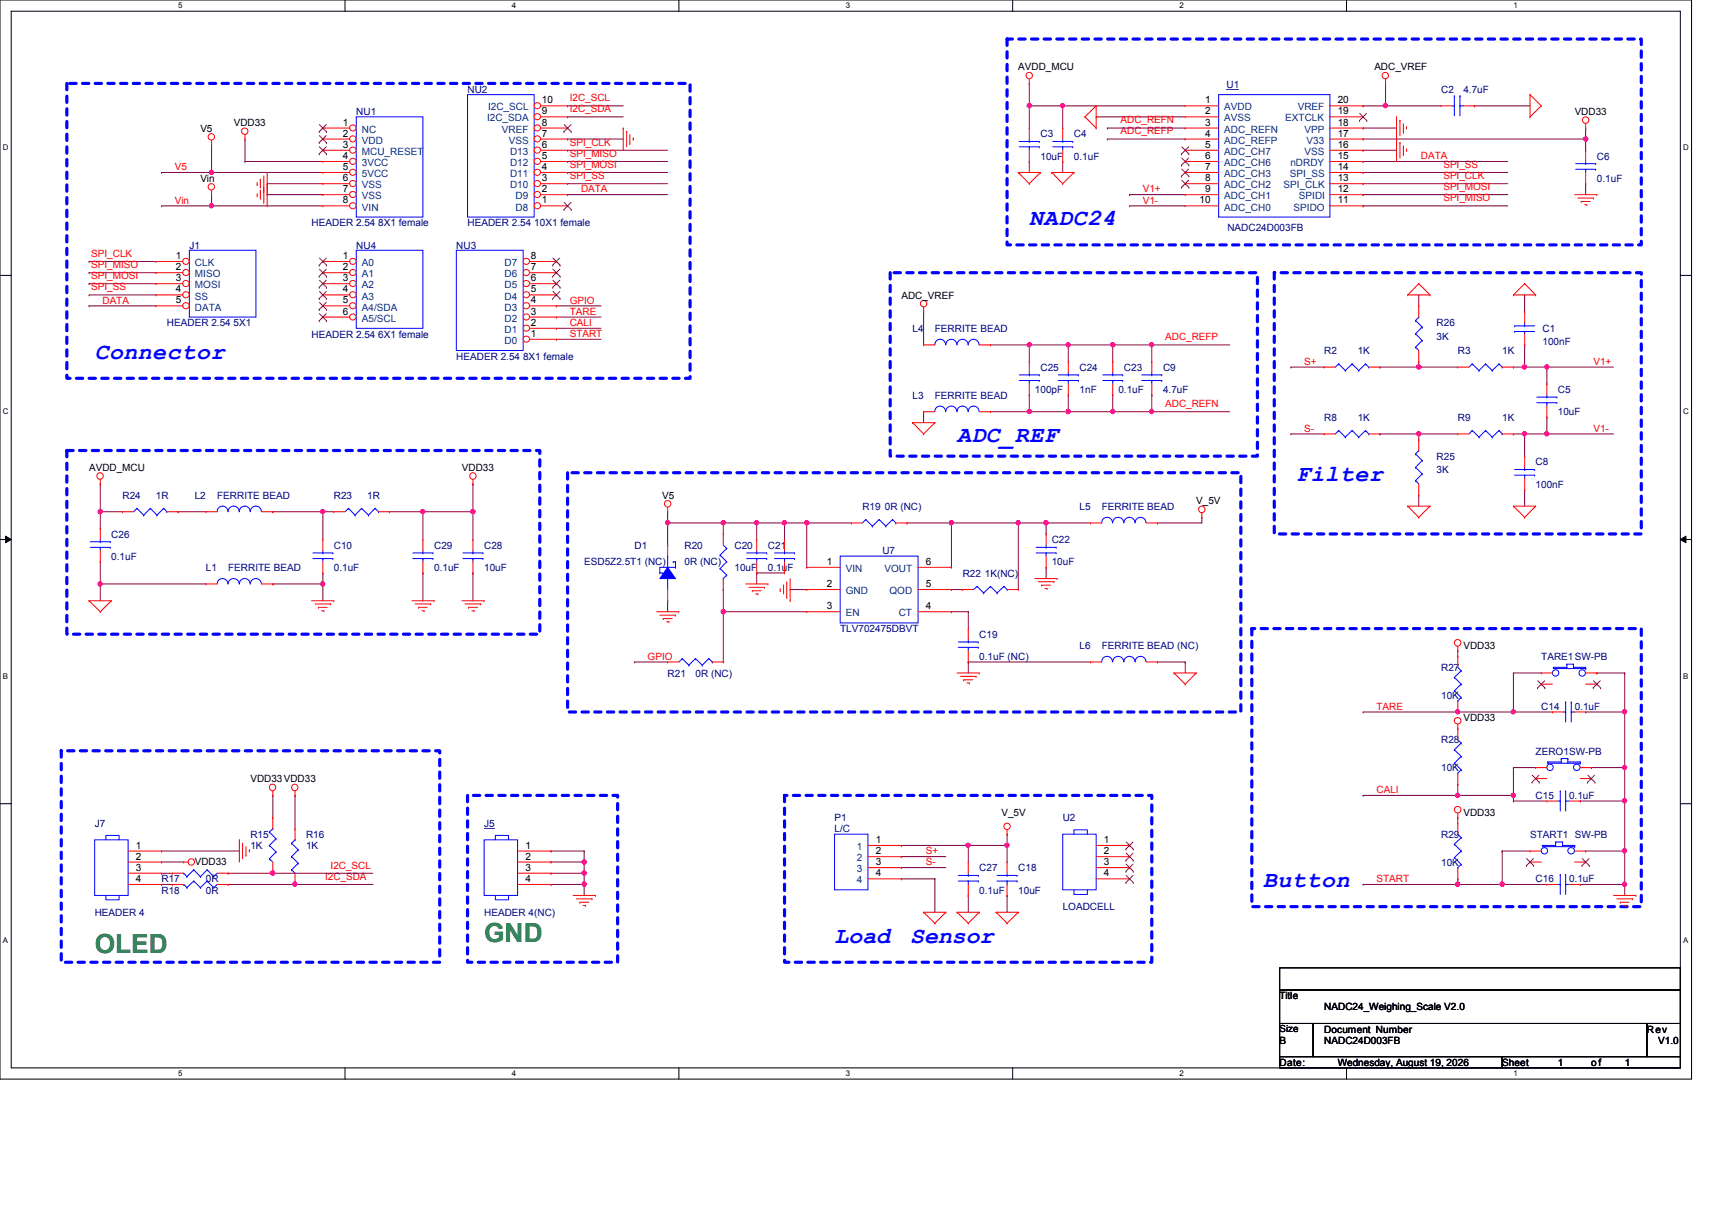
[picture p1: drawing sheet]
<svg xmlns="http://www.w3.org/2000/svg" width="297mm" height="210mm" viewBox="0 0 297 210" stroke-linecap="round" stroke-linejoin="round" font-family="sans-serif">
<defs><g id="words">
<g font-size="4.6" fill="#008000">
<text x="16.4" y="165.4">OLED</text>
<text x="84" y="163.5">GND</text>
</g>
<g font-size="4" fill="#00f">
<text x="178.6" y="39.1">NADC24</text>
<text x="16.4" y="62.3">Connector</text>
<text x="166" y="76.8">ADC_REF</text>
<text x="224.9" y="83.5">Filter</text>
<text x="219.1" y="154">Button</text>
<text x="144.8" y="163.6">Load</text>
<text x="157.9" y="163.6">Sensor</text>
</g>
<g font-size="1.7" fill="#000080">
<text x="81.1" y="16.1">NU2</text>
<text x="212.8" y="15.3">U1</text>
<text x="250" y="16.1">C2</text>
<text x="253.9" y="16.1">4.7uF</text>
<text x="61.8" y="20">NU1</text>
<text x="180.5" y="23.8">C3</text>
<text x="186.3" y="23.8">C4</text>
<text x="180.5" y="27.7">10uF</text>
<text x="186.3" y="27.7">0.1uF</text>
<text x="277" y="27.7">C6</text>
<text x="277" y="31.5">0.1uF</text>
<text x="54.1" y="39.3">HEADER 2.54 8X1 female</text>
<text x="81.1" y="39.3">HEADER 2.54 10X1 female</text>
<text x="212.9" y="40">NADC24D003FB</text>
<text x="32.9" y="43.1">J1</text>
<text x="61.8" y="43.1">NU4</text>
<text x="79.2" y="43.1">NU3</text>
<text x="29" y="56.6">HEADER 2.54 5X1</text>
<text x="54.1" y="58.6">HEADER 2.54 6X1 female</text>
<text x="158.3" y="57.6">L4</text>
<text x="162.2" y="57.6">FERRITE BEAD</text>
<text x="249.2" y="56.6">R26</text>
<text x="249.2" y="59">3K</text>
<text x="267.6" y="57.6">C1</text>
<text x="267.6" y="59.9">100nF</text>
<text x="79.2" y="62.4">HEADER 2.54 8X1 female</text>
<text x="180.5" y="64.3">C25</text>
<text x="187.3" y="64.3">C24</text>
<text x="195" y="64.3">C23</text>
<text x="201.8" y="64.3">C9</text>
<text x="229.7" y="61.5">R2</text>
<text x="235.5" y="61.5">1K</text>
<text x="252.9" y="61.5">R3</text>
<text x="260.6" y="61.5">1K</text>
<text x="158.3" y="69.2">L3</text>
<text x="162.2" y="69.2">FERRITE BEAD</text>
<text x="179.5" y="68.2">100pF</text>
<text x="187.3" y="68.2">1nF</text>
<text x="194" y="68.2">0.1uF</text>
<text x="201.8" y="68.2">4.7uF</text>
<text x="270.3" y="68.2">C5</text>
<text x="229.7" y="73.1">R8</text>
<text x="235.5" y="73.1">1K</text>
<text x="252.9" y="73.1">R9</text>
<text x="260.6" y="73.1">1K</text>
<text x="270.3" y="72.1">10uF</text>
<text x="249.2" y="79.8">R25</text>
<text x="249.2" y="82.1">3K</text>
<text x="266.4" y="80.8">C8</text>
<text x="21.3" y="86.6">R24</text>
<text x="27.1" y="86.6">1R</text>
<text x="33.8" y="86.6">L2</text>
<text x="37.7" y="86.6">FERRITE BEAD</text>
<text x="57.9" y="86.6">R23</text>
<text x="63.7" y="86.6">1R</text>
<text x="149.6" y="88.5">R19 0R (NC)</text>
<text x="187.3" y="88.5">L5</text>
<text x="191.1" y="88.5">FERRITE BEAD</text>
<text x="266.4" y="84.6">100nF</text>
<text x="19.3" y="93.3">C26</text>
<text x="57.9" y="95.2">C10</text>
<text x="75.3" y="95.2">C29</text>
<text x="84" y="95.2">C28</text>
<text x="110.1" y="95.2">D1</text>
<text x="118.7" y="95.2">R20</text>
<text x="127.4" y="95.2">C20</text>
<text x="133.2" y="95.2">C21</text>
<text x="182.5" y="94.3">C22</text>
<text x="19.3" y="97.2">0.1uF</text>
<text x="35.7" y="99.1">L1</text>
<text x="39.6" y="99.1">FERRITE BEAD</text>
<text x="57.9" y="99.1">0.1uF</text>
<text x="75.3" y="99.1">0.1uF</text>
<text x="84" y="99.1">10uF</text>
<text x="101.3" y="98.1">ESD5Z2.5T1 (NC)</text>
<text x="118.7" y="98.1">0R (NC)</text>
<text x="127.4" y="99.1">10uF</text>
<text x="133.2" y="99.1">0.1uF</text>
<text x="153.1" y="96.2">U7</text>
<text x="167" y="100.1">R22 1K(NC)</text>
<text x="182.5" y="98.1">10uF</text>
<text x="145.8" y="109.7">TLV702475DBVT</text>
<text x="169.9" y="110.7">C19</text>
<text x="187.3" y="112.6">L6</text>
<text x="191.1" y="112.6">FERRITE BEAD (NC)</text>
<text x="115.8" y="117.4">R21</text>
<text x="120.6" y="117.4">0R (NC)</text>
<text x="169.9" y="114.6">0.1uF (NC)</text>
<text x="250" y="116.5">R27</text>
<text x="267.4" y="114.6">TARE1SW-PB</text>
<text x="250" y="121.3">10K</text>
<text x="267.4" y="123.2">C14</text>
<text x="273.2" y="123.2">0.1uF</text>
<text x="250" y="129">R28</text>
<text x="266.4" y="131">ZERO1SW-PB</text>
<text x="250" y="133.9">10K</text>
<text x="16.4" y="143.5">J7</text>
<text x="84" y="143.5">J5</text>
<text x="144.8" y="142.5">P1</text>
<text x="184.4" y="142.5">U2</text>
<text x="266.4" y="138.7">C15</text>
<text x="272.2" y="138.7">0.1uF</text>
<text x="43.4" y="145.5">R15</text>
<text x="43.4" y="147.4">1K</text>
<text x="53.1" y="145.5">R16</text>
<text x="53.1" y="147.4">1K</text>
<text x="144.8" y="144.5">L/C</text>
<text x="250" y="145.5">R29</text>
<text x="265.4" y="145.5">START1 SW-PB</text>
<text x="28" y="153.2">R17</text>
<text x="28" y="155.1">R18</text>
<text x="35.7" y="153.2">0R</text>
<text x="35.7" y="155.1">0R</text>
<text x="169.9" y="151.2">C27</text>
<text x="169.9" y="155.1">0.1uF</text>
<text x="176.7" y="151.2">C18</text>
<text x="176.7" y="155.1">10uF</text>
<text x="250" y="150.3">10K</text>
<text x="266.4" y="153.2">C16</text>
<text x="272.2" y="153.2">0.1uF</text>
<text x="16.4" y="159">HEADER 4</text>
<text x="84" y="159">HEADER 4(NC)</text>
<text x="184.4" y="158">LOADCELL</text>
</g>
<g font-size="1.7">
<text x="94" y="17.9">10</text>
<text x="176.7" y="12.2">AVDD_MCU</text>
<text x="209.1" y="17.9">1</text>
<text x="232.1" y="17.9">20</text>
<text x="238.4" y="12.2">ADC_VREF</text>
<text x="34.8" y="22.9">V5</text>
<text x="40.6" y="21.9">VDD33</text>
<text x="59.5" y="21.8">1</text>
<text x="59.5" y="23.7">2</text>
<text x="94" y="23.7">7</text>
<text x="94" y="21.8">8</text>
<text x="94" y="19.9">9</text>
<text x="209.1" y="19.9">2</text>
<text x="209.1" y="21.8">3</text>
<text x="209.1" y="23.7">4</text>
<text x="232.1" y="23.7">17</text>
<text x="232.1" y="21.8">18</text>
<text x="232.1" y="19.9">19</text>
<text x="273.2" y="20">VDD33</text>
<text x="59.5" y="25.7">3</text>
<text x="59.5" y="27.6">4</text>
<text x="59.5" y="29.5">5</text>
<text x="94" y="29.5">4</text>
<text x="94" y="27.6">5</text>
<text x="94" y="25.7">6</text>
<text x="209.1" y="25.7">5</text>
<text x="209.1" y="27.6">6</text>
<text x="209.1" y="29.5">7</text>
<text x="232.1" y="29.5">14</text>
<text x="232.1" y="27.6">15</text>
<text x="232.1" y="25.7">16</text>
<text x="34.8" y="31.5">Vin</text>
<text x="59.5" y="31.5">6</text>
<text x="59.5" y="33.4">7</text>
<text x="59.5" y="35.3">8</text>
<text x="94" y="35.3">1</text>
<text x="94" y="33.4">2</text>
<text x="94" y="31.5">3</text>
<text x="208.1" y="35.3">10</text>
<text x="209.1" y="31.5">8</text>
<text x="209.1" y="33.4">9</text>
<text x="232.1" y="35.3">11</text>
<text x="232.1" y="33.4">12</text>
<text x="232.1" y="31.5">13</text>
<text x="30.5" y="45">1</text>
<text x="30.5" y="46.9">2</text>
<text x="59.5" y="45">1</text>
<text x="59.5" y="46.9">2</text>
<text x="92.1" y="46.9">7</text>
<text x="92.1" y="45">8</text>
<text x="30.5" y="48.8">3</text>
<text x="30.5" y="50.8">4</text>
<text x="30.5" y="52.7">5</text>
<text x="59.5" y="48.8">3</text>
<text x="59.5" y="50.8">4</text>
<text x="59.5" y="52.7">5</text>
<text x="92.1" y="52.7">4</text>
<text x="92.1" y="50.8">5</text>
<text x="92.1" y="48.8">6</text>
<text x="156.4" y="51.8">ADC_VREF</text>
<text x="59.5" y="54.6">6</text>
<text x="92.1" y="58.5">1</text>
<text x="92.1" y="56.6">2</text>
<text x="92.1" y="54.6">3</text>
<text x="15.5" y="81.7">AVDD_MCU</text>
<text x="80.1" y="81.7">VDD33</text>
<text x="114.9" y="86.6">V5</text>
<text x="207.5" y="87.5">V_5V</text>
<text x="143.4" y="98">1</text>
<text x="143.4" y="101.9">2</text>
<text x="160.6" y="101.9">5</text>
<text x="160.6" y="98">6</text>
<text x="143.4" y="105.7">3</text>
<text x="160.6" y="105.7">4</text>
<text x="253.9" y="112.6">VDD33</text>
<text x="253.9" y="125.2">VDD33</text>
<text x="43.4" y="135.8">VDD33VDD33</text>
<text x="173.7" y="141.6">V_5V</text>
<text x="253.9" y="141.6">VDD33</text>
<text x="23.6" y="147.3">1</text>
<text x="23.6" y="149.2">2</text>
<text x="91.1" y="147.3">1</text>
<text x="91.1" y="149.2">2</text>
<text x="151.9" y="146.3">1</text>
<text x="151.9" y="148.3">2</text>
<text x="191.5" y="146.3">1</text>
<text x="191.5" y="148.3">2</text>
<text x="23.6" y="151.1">3</text>
<text x="23.6" y="153.1">4</text>
<text x="33.8" y="150.1">VDD33</text>
<text x="91.1" y="151.1">3</text>
<text x="91.1" y="153.1">4</text>
<text x="151.9" y="150.2">3</text>
<text x="151.9" y="152.1">4</text>
<text x="191.5" y="150.2">3</text>
<text x="191.5" y="152.1">4</text>
<text x="222" y="173.4">Title</text>
<text x="222" y="179.2">Size</text>
<text x="229.7" y="175.3">NADC24_Weighing_Scale V2.0</text>
<text x="229.7" y="179.2">Document Number</text>
<text x="285.7" y="179.2">Rev</text>
<text x="222" y="181.1">B</text>
<text x="222" y="185">Date:</text>
<text x="229.7" y="181.1">NADC24D003FB</text>
<text x="232.1" y="185">Wednesday, August 19, 2026</text>
<text x="260.6" y="185">Sheet</text>
<text x="270.3" y="185">1</text>
<text x="276.1" y="185">of</text>
<text x="281.9" y="185">1</text>
<text x="287.7" y="181.1">V1.0</text>
</g>
<g font-size="1.7" fill="#f00">
<text x="98.8" y="17.6">I2C_SCL</text>
<text x="98.8" y="19.5">I2C_SDA</text>
<text x="194.4" y="23.3">ADC_REFP</text>
<text x="194.4" y="21.4">ADC_REFN</text>
<text x="30.3" y="29.5">V5</text>
<text x="98.8" y="25.3">SPI_CLK</text>
<text x="98.8" y="27.2">SPI_MISO</text>
<text x="98.8" y="29.1">SPI_MOSI</text>
<text x="246.5" y="27.6">DATA</text>
<text x="250.4" y="29.1">SPI_SS</text>
<text x="30.3" y="35.3">Vin</text>
<text x="98.8" y="31.1">SPI_SS</text>
<text x="100.8" y="33.4">DATA</text>
<text x="198.2" y="35.3">V1-</text>
<text x="198.2" y="33.4">V1+</text>
<text x="250.4" y="31.1">SPI_CLK</text>
<text x="250.4" y="33">SPI_MOSI</text>
<text x="250.4" y="34.9">SPI_MISO</text>
<text x="15.8" y="44.6">SPI_CLK</text>
<text x="15.8" y="46.5">SPI_MISO</text>
<text x="15.8" y="48.4">SPI_MOSI</text>
<text x="15.8" y="50.4">SPI_SS</text>
<text x="17.8" y="52.7">DATA</text>
<text x="98.8" y="52.7">GPIO</text>
<text x="98.8" y="58.5">START</text>
<text x="98.8" y="56.6">CALI</text>
<text x="98.8" y="54.7">TARE</text>
<text x="202.1" y="59.1">ADC_REFP</text>
<text x="226.3" y="63.3">S+</text>
<text x="276.4" y="63.3">V1+</text>
<text x="202.1" y="70.7">ADC_REFN</text>
<text x="226.3" y="74.9">S-</text>
<text x="276.4" y="74.9">V1-</text>
<text x="112.4" y="114.5">GPIO</text>
<text x="238.8" y="123.2">TARE</text>
<text x="238.8" y="137.7">CALI</text>
<text x="160.6" y="148.3">S+</text>
<text x="56.4" y="152.7">I2C_SDA</text>
<text x="57.4" y="150.7">I2C_SCL</text>
<text x="160.6" y="150.2">S-</text>
<text x="238.8" y="153.1">START</text>
</g>
<g font-size="1.7" fill="#004080">
<text x="62.8" y="23">NC</text>
<text x="84.5" y="21.1">I2C_SDA</text>
<text x="84.7" y="19.2">I2C_SCL</text>
<text x="87.1" y="23">VREF</text>
<text x="212.4" y="19.2">AVDD</text>
<text x="212.4" y="21.1">AVSS</text>
<text x="212.4" y="23">ADC_REFN</text>
<text x="223" y="21.1">EXTCLK</text>
<text x="225.1" y="19.2">VREF</text>
<text x="226.3" y="23">VPP</text>
<text x="62.8" y="24.9">VDD</text>
<text x="62.8" y="26.9">MCU_RESET</text>
<text x="62.8" y="28.8">3VCC</text>
<text x="88.3" y="24.9">VSS</text>
<text x="88.5" y="28.8">D12</text>
<text x="88.5" y="26.9">D13</text>
<text x="212.4" y="24.9">ADC_REFP</text>
<text x="212.4" y="26.9">ADC_CH7</text>
<text x="212.4" y="28.8">ADC_CH6</text>
<text x="223.9" y="28.8">nDRDY</text>
<text x="226.3" y="26.9">VSS</text>
<text x="226.7" y="24.9">V33</text>
<text x="62.8" y="30.7">5VCC</text>
<text x="62.8" y="32.7">VSS</text>
<text x="62.8" y="34.6">VSS</text>
<text x="88.5" y="32.7">D10</text>
<text x="88.5" y="30.7">D11</text>
<text x="89.5" y="34.6">D9</text>
<text x="212.4" y="30.7">ADC_CH3</text>
<text x="212.4" y="32.7">ADC_CH2</text>
<text x="212.4" y="34.6">ADC_CH1</text>
<text x="222.7" y="32.7">SPI_CLK</text>
<text x="223.8" y="30.7">SPI_SS</text>
<text x="225.3" y="34.6">SPIDI</text>
<text x="62.8" y="36.5">VIN</text>
<text x="89.5" y="36.5">D8</text>
<text x="212.4" y="36.5">ADC_CH0</text>
<text x="224.4" y="36.5">SPIDO</text>
<text x="33.8" y="46.2">CLK</text>
<text x="62.8" y="46.2">A0</text>
<text x="87.5" y="46.2">D7</text>
<text x="33.8" y="48.1">MISO</text>
<text x="33.8" y="50">MOSI</text>
<text x="33.8" y="52">SS</text>
<text x="33.8" y="53.9">DATA</text>
<text x="62.8" y="48.1">A1</text>
<text x="62.8" y="50">A2</text>
<text x="62.8" y="52">A3</text>
<text x="62.8" y="53.9">A4/SDA</text>
<text x="87.5" y="53.9">D3</text>
<text x="87.5" y="52">D4</text>
<text x="87.5" y="50">D5</text>
<text x="87.5" y="48.1">D6</text>
<text x="62.8" y="55.8">A5/SCL</text>
<text x="87.5" y="59.7">D0</text>
<text x="87.5" y="57.8">D1</text>
<text x="87.5" y="55.8">D2</text>
<text x="146.7" y="99.3">VIN</text>
<text x="153.4" y="99.3">VOUT</text>
<text x="146.7" y="103.1">GND</text>
<text x="146.7" y="107">EN</text>
<text x="154.3" y="103.1">QOD</text>
<text x="155.9" y="107">CT</text>
<text x="148.6" y="147.5">1</text>
<text x="148.6" y="149.5">2</text>
<text x="148.6" y="151.4">3</text>
<text x="148.6" y="153.3">4</text>
</g>
<g font-size="1.4">
<text x="30.9" y="1.4">5</text>
<text x="88.8" y="1.4">4</text>
<text x="146.7" y="1.4">3</text>
<text x="204.6" y="1.4">2</text>
<text x="262.6" y="1.4">1</text>
<text x=".5" y="26.1">D</text>
<text x="292" y="26.1">D</text>
<text x=".5" y="71.9">C</text>
<text x="292" y="71.9">C</text>
<text x=".5" y="117.8">B</text>
<text x="292" y="117.8">B</text>
<text x=".5" y="163.6">A</text>
<text x="292" y="163.6">A</text>
<text x="30.9" y="186.8">5</text>
<text x="88.8" y="186.8">4</text>
<text x="146.7" y="186.8">3</text>
<text x="204.6" y="186.8">2</text>
<text x="262.6" y="186.8">1</text>
</g>
</g></defs>
<path d="M0 0h293.5v187.3h-293.5zM1.9 1.9h289.6v183.4h-289.6z" fill="none" stroke="#000" stroke-width=".17"/>
<g fill="#fff">
<path d="M30.9 .2h.8v1.5h-.8z"/>
<path d="M30.9 185.5h.8v1.6h-.8z"/>
</g>
<path d="M59.9 0v1.9M59.9 185.3v2" fill="none" stroke="#000" stroke-width=".17"/>
<g fill="#fff">
<path d="M88.8 .2h.8v1.5h-.8z"/>
<path d="M88.8 185.5h.8v1.6h-.8z"/>
</g>
<path d="M117.8 0v1.9M117.8 185.3v2" fill="none" stroke="#000" stroke-width=".17"/>
<g fill="#fff">
<path d="M146.7 .2h.8v1.5h-.8z"/>
<path d="M146.7 185.5h.8v1.6h-.8z"/>
</g>
<path d="M175.7 0v1.9M175.7 185.3v2" fill="none" stroke="#000" stroke-width=".17"/>
<g fill="#fff">
<path d="M204.6 .2h.8v1.5h-.8z"/>
<path d="M204.6 185.5h.8v1.6h-.8z"/>
</g>
<path d="M233.6 0v1.9M233.6 185.3v2" fill="none" stroke="#000" stroke-width=".17"/>
<g fill="#fff">
<path d="M262.6 .2h.7v1.5h-.7z"/>
<path d="M262.6 185.5h.7v1.6h-.7z"/>
<path d="M.5 24.8h1v1.6h-1z"/>
<path d="M292 24.8h1v1.6h-1z"/>
<path d="M.5 70.7h1v1.5h-1z"/>
<path d="M292 70.7h1v1.5h-1z"/>
</g>
<path d="M0 47.8h1.9M291.5 47.8h2" fill="none" stroke="#000" stroke-width=".17"/>
<g fill="#fff">
<path d="M.5 116.5h.9v1.6h-.9z"/>
<path d="M292 116.5h.9v1.6h-.9z"/>
</g>
<path d="M0 93.6h1.9M1 93l.9 .6-.9 .6zM291.5 93.6l1-.6v1.2zM291.5 93.6h2" fill="none" stroke="#000" stroke-width=".17"/>
<path d="M1 93l.9 .6-.9 .6zM291.5 93.6l1-.6v1.2z" fill="#000"/>
<g fill="#fff">
<path d="M.5 162.4h.9v1.5h-.9z"/>
<path d="M292 162.4h.9v1.5h-.9z"/>
</g>
<path d="M0 139.5h1.9M291.5 139.5h2" fill="none" stroke="#000" stroke-width=".17"/>
<path d="M11.6 14.5h108.1v51.2h-108.1zM174.7 6.8h110v35.7h-110zM154.4 47.3h63.7v31.9h-63.7zM221.1 47.3h63.6v45.4h-63.6zM11.6 78.2h82v31.9h-82zM98.5 82h116.8v41.6h-116.8zM217.2 109.1h67.5v48.3h-67.5zM10.6 130.3h65.7v36.7h-65.7zM81.1 138h26v29h-26zM136.1 138h63.7v29h-63.7z" fill="none" stroke="#00f" stroke-width=".55" stroke-dasharray="1.1 1.1"/>
<path d="M236.5 24.1h.1M236.5 24.1h38.6" fill="none" stroke="#800040" stroke-width=".17"/>
<circle cx="275.1" cy="24.1" r=".38" fill="#f0f"/>
<circle cx="275.1" cy="24.1" r=".38" fill="none" stroke="#f0f" stroke-width=".17"/>
<g fill="none" stroke="#800040" stroke-width=".17">
<path d="M236.5 18.4h.1M236.5 18.4h13.5M240.4 14.5h.1M240.4 18.4h.1M240.4 14.5v3.9M255.8 18.4h.1M255.8 18.4h9.6M236.5 26.1h.1M236.5 29.9h.1M236.5 31.9h.1M236.5 33.8h.1M236.5 35.7h.1"/>
<path d="M236.5 28h.1M236.5 26.1h5.8M236.5 29.9h25.1M236.5 31.9h25.1M236.5 33.8h25.1M236.5 35.7h25.1M236.5 28h25.1M275.1 22.2h.1M275.1 22.2v1.9"/>
</g>
<circle cx="240.3" cy="18.3" r=".38" fill="#f0f"/>
<circle cx="240.3" cy="18.3" r=".38" fill="none" stroke="#f0f" stroke-width=".17"/>
<path d="M178.6 14.5h.1M178.6 18.4h.1M178.6 14.5v7.7M184.4 18.4h.1M184.4 18.4v3.8" fill="none" stroke="#800040" stroke-width=".17"/>
<circle cx="178.6" cy="18.3" r=".38" fill="#f0f"/>
<circle cx="178.6" cy="18.3" r=".38" fill="none" stroke="#f0f" stroke-width=".17"/>
<path d="M178.6 18.4h.1M178.6 18.4h27M184.4 18.4h.1M178.6 28h.1M178.6 28v1.9M184.4 28h.1M184.4 28v1.9" fill="none" stroke="#800040" stroke-width=".17"/>
<circle cx="184.3" cy="18.3" r=".38" fill="#f0f"/>
<circle cx="184.3" cy="18.3" r=".38" fill="none" stroke="#f0f" stroke-width=".17"/>
<g fill="none" stroke="#800040" stroke-width=".17">
<path d="M190.2 20.3h.1M190.2 20.3h15.4M192.1 24.1h.1M192.1 22.2h.1M192.1 24.1h13.5M192.1 22.2h13.5M196 35.7h.1M196 33.8h.1M196 35.7h9.6M196 33.8h9.6M236.5 22.2h.1M236.5 22.2h5.8"/>
<path d="M275.1 31.9h.1M275.1 24.1h.1M275.1 24.1v2M275.1 31.9v1.9M95.6 153.5h.1M95.6 153.5h5.7M101.3 153.5h.1M101.3 153.5v1.9"/>
</g>
<circle cx="101.3" cy="153.5" r=".38" fill="#f0f"/>
<circle cx="101.3" cy="153.5" r=".38" fill="none" stroke="#f0f" stroke-width=".17"/>
<path d="M95.6 151.6h.1M95.6 151.6h5.7" fill="none" stroke="#800040" stroke-width=".17"/>
<circle cx="101.4" cy="151.5" r=".37" fill="#f0f"/>
<circle cx="101.4" cy="151.5" r=".37" fill="none" stroke="#f0f" stroke-width=".17"/>
<path d="M95.6 149.6h.1M95.6 147.7h.1M95.6 149.6h5.7M95.6 147.7h5.7M101.3 151.6h.1M101.3 149.6h.1M101.3 147.7h.1M101.3 147.7v5.8" fill="none" stroke="#800040" stroke-width=".17"/>
<circle cx="101.3" cy="149.6" r=".38" fill="#f0f"/>
<circle cx="101.3" cy="149.6" r=".38" fill="none" stroke="#f0f" stroke-width=".17"/>
<g fill="none" stroke="#800040" stroke-width=".17">
<path d="M28 35.7h.1M28 29.9h.1M28 35.7h8.7M28 29.9h28M36.7 25.1h.1M36.7 29.9h.1M36.7 25.1v4.8M15.5 45.4h.1M15.5 47.3h.1M15.5 49.2h.1M15.5 51.2h.1M15.5 53.1h.1"/>
<path d="M15.5 45.4h11.6M15.5 47.3h11.6M15.5 49.2h11.6M15.5 51.2h11.6M15.5 53.1h11.6"/>
</g>
<circle cx="36.7" cy="29.9" r=".37" fill="#f0f"/>
<circle cx="36.7" cy="29.9" r=".37" fill="none" stroke="#f0f" stroke-width=".17"/>
<g fill="none" stroke="#800040" stroke-width=".17">
<path d="M98.5 18.4h.1M98.5 18.4h9.6M36.7 33.8h.1M36.7 35.7h.1M36.7 33.8v1.9M36.7 35.7h19.3M46.4 31.9h.1M46.4 33.8h.1M46.4 31.9h9.6M46.4 33.8h9.6M98.5 20.3h.1M98.5 24.1h.1"/>
<path d="M98.5 26.1h.1M98.5 28h.1M98.5 29.9h.1M98.5 31.9h.1M98.5 33.8h.1M98.5 31.9h17.3M98.5 33.8h17.3M98.5 20.3h9.6M98.5 24.1h9.6M98.5 26.1h17.3M98.5 28h17.3M98.5 29.9h17.3"/>
</g>
<circle cx="36.7" cy="35.7" r=".37" fill="#f0f"/>
<circle cx="36.7" cy="35.7" r=".37" fill="none" stroke="#f0f" stroke-width=".17"/>
<path d="M281.9 147.7h.1M281.9 147.7v5.8" fill="none" stroke="#800040" stroke-width=".17"/>
<circle cx="281.8" cy="153.5" r=".38" fill="#f0f"/>
<circle cx="281.8" cy="153.5" r=".38" fill="none" stroke="#f0f" stroke-width=".17"/>
<path d="M281.9 139h.1M281.9 139v8.7h-6.8M275.1 147.7h.1" fill="none" stroke="#800040" stroke-width=".17"/>
<circle cx="281.8" cy="147.7" r=".37" fill="#f0f"/>
<circle cx="281.8" cy="147.7" r=".37" fill="none" stroke="#f0f" stroke-width=".17"/>
<circle cx="281.8" cy="139" r=".38" fill="#f0f"/>
<circle cx="281.8" cy="139" r=".38" fill="none" stroke="#f0f" stroke-width=".17"/>
<path d="M274.2 139h.1M276.1 133.2h.1M276.1 133.2h5.8M281.9 133.2h.1M281.9 133.2v5.8h-7.7" fill="none" stroke="#800040" stroke-width=".17"/>
<circle cx="281.8" cy="133.2" r=".37" fill="#f0f"/>
<circle cx="281.8" cy="133.2" r=".37" fill="none" stroke="#f0f" stroke-width=".17"/>
<path d="M281.9 116.8h.1M281.9 116.8v16.4M275.1 123.6h.1M275.1 123.6h6.8M281.9 123.6h.1" fill="none" stroke="#800040" stroke-width=".17"/>
<circle cx="281.8" cy="123.5" r=".37" fill="#f0f"/>
<circle cx="281.8" cy="123.5" r=".37" fill="none" stroke="#f0f" stroke-width=".17"/>
<path d="M262.6 116.8h.1M262.6 116.8h4.8M262.6 116.8v6.8M277 116.8h.1M277 116.8h4.9M262.6 123.6h.1M262.6 123.6h6.7M274.2 153.5h.1M274.2 153.5h7.7M281.9 153.5h.1M281.9 153.5v1.9" fill="none" stroke="#800040" stroke-width=".17"/>
<circle cx="262.5" cy="123.5" r=".37" fill="#f0f"/>
<circle cx="262.5" cy="123.5" r=".37" fill="none" stroke="#f0f" stroke-width=".17"/>
<g fill="none" stroke="#800040" stroke-width=".17">
<path d="M96.5 58.9h.1M96.5 57h.1M96.5 55h.1M96.5 53.1h.1M96.5 58.9h7.8M96.5 57h7.8M96.5 55h7.8M96.5 53.1h7.8M47.3 138h.1M47.3 138v3.9M262.6 133.2h.1M262.6 139h.1"/>
<path d="M262.6 133.2h3.8M262.6 139h5.8M28 151.6h.1M28 153.5h.1M28 153.5h1.9M28 151.6h1.9M39.6 151.6h.1M39.6 151.6h7.7M51.2 153.5h.1M51.2 153.5h13.5M260.6 147.7h.1M260.6 153.5h.1"/>
<path d="M260.6 147.7h4.8M260.6 153.5h7.8M260.6 147.7v5.8"/>
</g>
<circle cx="51.1" cy="153.5" r=".38" fill="#f0f"/>
<circle cx="51.1" cy="153.5" r=".38" fill="none" stroke="#f0f" stroke-width=".17"/>
<g fill="none" stroke="#800040" stroke-width=".17">
<path d="M42.5 24.1h.1M42.5 28h.1M42.5 24.1v3.9M42.5 28h13.5M51.2 138h.1M51.2 138v5.8M28 147.7h.1M28 149.6h.1M28 147.7h13.5M28 149.6h3.9M39.6 153.5h.1M39.6 153.5h11.6"/>
<path d="M47.3 151.6h.1M47.3 151.6h17.4"/>
</g>
<circle cx="47.3" cy="151.5" r=".37" fill="#f0f"/>
<circle cx="47.3" cy="151.5" r=".37" fill="none" stroke="#f0f" stroke-width=".17"/>
<path d="M17.4 84h.1M17.4 84v4.8" fill="none" stroke="#800040" stroke-width=".17"/>
<circle cx="17.4" cy="88.8" r=".37" fill="#f0f"/>
<circle cx="17.4" cy="88.8" r=".37" fill="none" stroke="#f0f" stroke-width=".17"/>
<path d="M56 88.8h.1M56 99.4h.1M56 88.8h1.9M56 88.8v4.8M56 99.4v4.9M67.6 88.8h.1M67.6 88.8h5.8M47.3 101.3h.1M47.3 101.3h8.7M56 101.3h.1" fill="none" stroke="#800040" stroke-width=".17"/>
<circle cx="56" cy="101.3" r=".38" fill="#f0f"/>
<circle cx="56" cy="101.3" r=".38" fill="none" stroke="#f0f" stroke-width=".17"/>
<path d="M47.3 88.8h.1M47.3 88.8h8.7M17.4 101.3h.1M17.4 101.3v3" fill="none" stroke="#800040" stroke-width=".17"/>
<circle cx="56" cy="88.8" r=".37" fill="#f0f"/>
<circle cx="56" cy="88.8" r=".37" fill="none" stroke="#f0f" stroke-width=".17"/>
<path d="M17.4 88.8h.1M17.4 97.5h.1M17.4 88.8v2.9M17.4 97.5v3.8M30.9 88.8h.1M30.9 88.8h4.8M82 84h.1M82 84v4.8M17.4 101.3h.1M17.4 101.3h18.3" fill="none" stroke="#800040" stroke-width=".17"/>
<circle cx="17.4" cy="101.3" r=".38" fill="#f0f"/>
<circle cx="17.4" cy="101.3" r=".38" fill="none" stroke="#f0f" stroke-width=".17"/>
<path d="M17.4 88.8h.1M17.4 88.8h3.9M73.4 99.4h.1M73.4 88.8h.1M73.4 88.8h8.6M73.4 88.8v4.8M73.4 99.4v4.9M82 99.4h.1M82 99.4v4.9" fill="none" stroke="#800040" stroke-width=".17"/>
<circle cx="82.1" cy="88.8" r=".37" fill="#f0f"/>
<circle cx="82.1" cy="88.8" r=".37" fill="none" stroke="#f0f" stroke-width=".17"/>
<circle cx="73.3" cy="88.8" r=".37" fill="#f0f"/>
<circle cx="73.3" cy="88.8" r=".37" fill="none" stroke="#f0f" stroke-width=".17"/>
<path d="M82 88.8h.1M82 88.8v4.8M236.5 123.6h.1M236.5 138h.1M236.5 123.6h26.1M236.5 138h16.4M252.9 123.6h.1M236.5 153.5h.1M236.5 153.5h16.4" fill="none" stroke="#800040" stroke-width=".17"/>
<circle cx="252.9" cy="123.5" r=".37" fill="#f0f"/>
<circle cx="252.9" cy="123.5" r=".37" fill="none" stroke="#f0f" stroke-width=".17"/>
<path d="M252.9 153.5h.1M252.9 153.5h7.7" fill="none" stroke="#800040" stroke-width=".17"/>
<circle cx="260.6" cy="153.5" r=".38" fill="#f0f"/>
<circle cx="260.6" cy="153.5" r=".38" fill="none" stroke="#f0f" stroke-width=".17"/>
<circle cx="252.9" cy="153.5" r=".38" fill="#f0f"/>
<circle cx="252.9" cy="153.5" r=".38" fill="none" stroke="#f0f" stroke-width=".17"/>
<path d="M252.9 112.9h.1M252.9 112.9v1M252.9 136.1h.1M252.9 138h.1M252.9 136.1v1.9M262.6 133.2h.1M262.6 133.2v4.8h-9.7M252.9 141.9h.1M252.9 152.5h.1M252.9 141.9v1M252.9 152.5v1" fill="none" stroke="#800040" stroke-width=".17"/>
<circle cx="262.5" cy="138" r=".37" fill="#f0f"/>
<circle cx="262.5" cy="138" r=".37" fill="none" stroke="#f0f" stroke-width=".17"/>
<circle cx="252.9" cy="138" r=".37" fill="#f0f"/>
<circle cx="252.9" cy="138" r=".37" fill="none" stroke="#f0f" stroke-width=".17"/>
<path d="M171.8 59.9h.1M171.8 59.9h13.5M178.6 59.9h.1M178.6 59.9v2.8M199.8 71.5h.1M199.8 71.5h13.5M246.1 85.9h.1M246.1 85.9v1.9M262.6 138h.1M262.6 138v1" fill="none" stroke="#800040" stroke-width=".17"/>
<circle cx="185.3" cy="59.8" r=".37" fill="#f0f"/>
<circle cx="185.3" cy="59.8" r=".37" fill="none" stroke="#f0f" stroke-width=".17"/>
<circle cx="178.6" cy="59.8" r=".37" fill="#f0f"/>
<circle cx="178.6" cy="59.8" r=".37" fill="none" stroke="#f0f" stroke-width=".17"/>
<path d="M185.3 59.9h.1M185.3 59.9v2.8M185.3 59.9h7.7" fill="none" stroke="#800040" stroke-width=".17"/>
<circle cx="193" cy="59.8" r=".37" fill="#f0f"/>
<circle cx="193" cy="59.8" r=".37" fill="none" stroke="#f0f" stroke-width=".17"/>
<path d="M193 59.9h.1M193 59.9v2.8M193 59.9h6.8M171.8 71.5h.1M171.8 71.5h13.5M178.6 68.5h.1M178.6 71.5h.1M178.6 68.5v3" fill="none" stroke="#800040" stroke-width=".17"/>
<circle cx="185.3" cy="71.4" r=".38" fill="#f0f"/>
<circle cx="185.3" cy="71.4" r=".38" fill="none" stroke="#f0f" stroke-width=".17"/>
<circle cx="178.6" cy="71.4" r=".38" fill="#f0f"/>
<circle cx="178.6" cy="71.4" r=".38" fill="none" stroke="#f0f" stroke-width=".17"/>
<path d="M185.3 68.5h.1M185.3 71.5h.1M185.3 68.5v3M185.3 71.5h14.5M193 68.5h.1M193 71.5h.1M193 68.5v3" fill="none" stroke="#800040" stroke-width=".17"/>
<circle cx="199.8" cy="71.4" r=".38" fill="#f0f"/>
<circle cx="199.8" cy="71.4" r=".38" fill="none" stroke="#f0f" stroke-width=".17"/>
<circle cx="193" cy="71.4" r=".38" fill="#f0f"/>
<circle cx="193" cy="71.4" r=".38" fill="none" stroke="#f0f" stroke-width=".17"/>
<path d="M160.2 54.1h.1M160.2 54.1v5.8M199.8 59.9h.1M199.8 59.9v2.8M199.8 68.5h.1M199.8 68.5v3" fill="none" stroke="#800040" stroke-width=".17"/>
<circle cx="199.8" cy="59.8" r=".37" fill="#f0f"/>
<circle cx="199.8" cy="59.8" r=".37" fill="none" stroke="#f0f" stroke-width=".17"/>
<g fill="none" stroke="#800040" stroke-width=".17">
<path d="M199.8 59.9h.1M199.8 59.9h13.5M160.2 71.5h.1M160.2 71.5v1.9M156.4 152.5h.1M156.4 150.6h.1M156.4 148.7h.1M156.4 146.7h.1M156.4 152.5h5.8M156.4 150.6h7.7M156.4 148.7h7.7M156.4 146.7h11.6"/>
<path d="M162.2 152.5h.1M162.2 152.5v5.8M168 146.7h.1M168 146.7v2.9M174.7 146.7h.1M174.7 155.4h.1M174.7 144.8h.1M174.7 144.8v4.8M174.7 155.4v2.9"/>
</g>
<circle cx="167.9" cy="146.7" r=".37" fill="#f0f"/>
<circle cx="167.9" cy="146.7" r=".37" fill="none" stroke="#f0f" stroke-width=".17"/>
<path d="M168 155.4h.1M168 146.7h.1M168 155.4v2.9M168 146.7h6.7" fill="none" stroke="#800040" stroke-width=".17"/>
<circle cx="174.7" cy="146.7" r=".37" fill="#f0f"/>
<circle cx="174.7" cy="146.7" r=".37" fill="none" stroke="#f0f" stroke-width=".17"/>
<path d="M268.4 63.7h.1M268.4 63.7v2.9" fill="none" stroke="#800040" stroke-width=".17"/>
<circle cx="268.3" cy="63.7" r=".37" fill="#f0f"/>
<circle cx="268.3" cy="63.7" r=".37" fill="none" stroke="#f0f" stroke-width=".17"/>
<path d="M223.9 63.7h.1M223.9 75.3h.1M223.9 63.7h5.8M223.9 75.3h5.8M239.4 75.3h.1M239.4 63.7h.1M239.4 63.7h6.7M239.4 75.3h6.7" fill="none" stroke="#800040" stroke-width=".17"/>
<circle cx="246.1" cy="63.7" r=".37" fill="#f0f"/>
<circle cx="246.1" cy="63.7" r=".37" fill="none" stroke="#f0f" stroke-width=".17"/>
<path d="M262.6 63.7h.1M262.6 75.3h.1M262.6 63.7h1.9M262.6 75.3h17.3M264.5 75.3h.1M264.5 75.3v3.9M268.4 63.7h.1M268.4 75.3h.1M268.4 63.7h11.5M264.5 85h.1M264.5 85v2.8" fill="none" stroke="#800040" stroke-width=".17"/>
<circle cx="264.5" cy="75.3" r=".37" fill="#f0f"/>
<circle cx="264.5" cy="75.3" r=".37" fill="none" stroke="#f0f" stroke-width=".17"/>
<path d="M264.5 59.9h.1M264.5 51.2h.1M264.5 51.2v2.9M264.5 59.9v3.8M268.4 72.4h.1M268.4 72.4v2.9" fill="none" stroke="#800040" stroke-width=".17"/>
<circle cx="268.3" cy="75.3" r=".37" fill="#f0f"/>
<circle cx="268.3" cy="75.3" r=".37" fill="none" stroke="#f0f" stroke-width=".17"/>
<path d="M264.5 63.7h.1M264.5 63.7h3.9" fill="none" stroke="#800040" stroke-width=".17"/>
<circle cx="264.5" cy="63.7" r=".37" fill="#f0f"/>
<circle cx="264.5" cy="63.7" r=".37" fill="none" stroke="#f0f" stroke-width=".17"/>
<path d="M246.1 62.7h.1M246.1 63.7h.1M246.1 75.3h.1M246.1 62.7v1M246.1 75.3v1M246.1 63.7h6.8M246.1 75.3h6.8" fill="none" stroke="#800040" stroke-width=".17"/>
<circle cx="246.1" cy="75.3" r=".37" fill="#f0f"/>
<circle cx="246.1" cy="75.3" r=".37" fill="none" stroke="#f0f" stroke-width=".17"/>
<path d="M246.1 51.2h.1M246.1 51.2v1.9M181.5 90.8h.1M181.5 90.8h7.7" fill="none" stroke="#800040" stroke-width=".17"/>
<circle cx="181.4" cy="90.7" r=".38" fill="#f0f"/>
<circle cx="181.4" cy="90.7" r=".38" fill="none" stroke="#f0f" stroke-width=".17"/>
<g fill="none" stroke="#800040" stroke-width=".17">
<path d="M115.8 88.8h.1M115.8 88.8v2M157.4 90.8h.1M157.4 90.8h7.7M165.1 90.8h.1M165.1 90.8v7.7M200.8 90.8h.1M208.5 89.8h.1M208.5 89.8v1h-7.7M168 114.9h.1M168 114.9h21.2M200.8 114.9h.1"/>
<path d="M200.8 114.9h4.8M205.6 114.9h.1M205.6 114.9v1.9"/>
</g>
<circle cx="165" cy="90.7" r=".38" fill="#f0f"/>
<circle cx="165" cy="90.7" r=".38" fill="none" stroke="#f0f" stroke-width=".17"/>
<path d="M140 90.8h.1M140 90.8h7.7M140 90.8v7.7" fill="none" stroke="#800040" stroke-width=".17"/>
<circle cx="140" cy="90.7" r=".38" fill="#f0f"/>
<circle cx="140" cy="90.7" r=".38" fill="none" stroke="#f0f" stroke-width=".17"/>
<g fill="none" stroke="#800040" stroke-width=".17">
<path d="M115.8 90.8h.1M115.8 90.8v3.8M125.5 90.8h.1M125.5 90.8v1.9M125.5 90.8h5.8M125.5 102.3h.1M125.5 102.3v3.9M137.1 102.3h.1M137.1 102.3h2.9M165.1 106.2h.1M165.1 106.2h2.9M168 114.9h.1"/>
<path d="M168 106.2h.1M168 106.2v2.9M168 114.9v1.9"/>
</g>
<circle cx="131.2" cy="90.7" r=".38" fill="#f0f"/>
<circle cx="131.2" cy="90.7" r=".38" fill="none" stroke="#f0f" stroke-width=".17"/>
<path d="M110.1 114.9h.1M110.1 114.9h5.7M125.5 106.2h.1M125.5 106.2v8.7" fill="none" stroke="#800040" stroke-width=".17"/>
<circle cx="125.5" cy="106.2" r=".38" fill="#f0f"/>
<circle cx="125.5" cy="106.2" r=".38" fill="none" stroke="#f0f" stroke-width=".17"/>
<path d="M131.3 99.4h.1M131.3 90.8h.1M131.3 90.8v2.8M131.3 99.4v1.9M131.3 90.8h8.7M136.1 90.8h.1M136.1 90.8v2.8M125.5 106.2h.1M125.5 106.2h14.5" fill="none" stroke="#800040" stroke-width=".17"/>
<circle cx="136.1" cy="90.7" r=".38" fill="#f0f"/>
<circle cx="136.1" cy="90.7" r=".38" fill="none" stroke="#f0f" stroke-width=".17"/>
<path d="M131.3 99.4h.1M131.3 99.4h4.8M176.7 90.8h.1M176.7 90.8v11.5M165.1 102.3h.1M165.1 102.3h1.9" fill="none" stroke="#800040" stroke-width=".17"/>
<circle cx="176.6" cy="90.7" r=".38" fill="#f0f"/>
<circle cx="176.6" cy="90.7" r=".38" fill="none" stroke="#f0f" stroke-width=".17"/>
<path d="M115.8 90.8h.1M115.8 90.8h9.7M165.1 90.8h.1M165.1 90.8h16.4M176.7 90.8h.1M181.5 98.5h.1M181.5 90.8h.1M181.5 90.8v1.9M181.5 98.5v1.9M115.8 104.3h.1M115.8 104.3v1.9" fill="none" stroke="#800040" stroke-width=".17"/>
<circle cx="125.5" cy="90.7" r=".38" fill="#f0f"/>
<circle cx="125.5" cy="90.7" r=".38" fill="none" stroke="#f0f" stroke-width=".17"/>
<circle cx="115.8" cy="90.7" r=".38" fill="#f0f"/>
<circle cx="115.8" cy="90.7" r=".38" fill="none" stroke="#f0f" stroke-width=".17"/>
<g fill="none" stroke="#f00" stroke-width=".17">
<path d="M178.6 14.5h.1M178.6 13.7v.8M190.2 18.4h.1M190.2 18.4v3.8M190.2 18.4l-2 1.9M240.4 14.5h.1M240.4 13.7v.8M250 18.4h.1M250 18.4h1.9M253.9 18.4h1.9M255.8 18.4h.1M265.4 16.4h.1"/>
<path d="M265.4 16.4v3.9M265.4 16.4l2 2M267.4 18.4h.1M267.4 18.4l-2 1.9M36.7 25.1h.1M36.7 33.8h.1M36.7 24.3v.8M36.7 33v.8M42.5 24.1h.1M42.5 23.4v.7M44.6 32h.1M44.6 34h.1"/>
<path d="M44.6 31.7v.3M44.6 33.6v.4M45.2 31.1h.1M45.2 33h.1M45.2 31.1v1.5M45.2 33v1.6M45.8 33.2h.1M45.8 35.1h.1M45.8 30.5v4.6M46.4 33.8h.1M46.4 35.7h.1M46.4 29.9v5.8"/>
<path d="M108.1 22.2h.1M108.1 22.2v3.9M108.7 22.8h.1M108.7 22.8v2.7M109.3 24.9h.1M109.3 23.4v1.5M109.9 24h.1M109.9 24v.3M176.7 29.9h.1M176.7 29.9h3.8M176.7 29.9l1.9 2M178.6 31.9h.1"/>
<path d="M178.6 22.2h.1M178.6 28h.1M178.6 22.2v1.9M178.6 26.1v1.9M180.5 29.9h.1M180.5 29.9l-1.9 2M182.5 29.9h.1M182.5 29.9h3.8M182.5 29.9l1.9 2M184.4 31.9h.1M184.4 22.2h.1M184.4 28h.1"/>
<path d="M184.4 22.2v1.9M184.4 26.1v1.9M186.3 29.9h.1M186.3 29.9l-1.9 2M188.2 20.3h.1M188.2 20.3l2 1.9M190.2 22.2h.1M242.3 24.1h.1M242.3 20.3h.1M242.3 20.3v7.7M242.9 24.7h.1M242.9 20.9h.1"/>
<path d="M242.9 20.9v2.7M242.9 24.7v2.7M243.5 26.8h.1M243.5 23h.1M243.5 21.5v1.5M243.5 25.3v1.5M244 25.9h.1M244 22h.1M244 22v.4M244 25.9v.4M265.4 20.3h.1M273.2 33.8h3.8"/>
<path d="M273.7 34.4h2.7M274.3 35h.1M274.3 35h1.6M274.9 35.5h.4M275.1 22.2h.1M275.1 21.5v.7M275.3 35.5h.1M276.4 34.4h.1M277 33.8h.1M160.2 54.1h.1M160.2 53.3v.8M244.2 51.2h.1"/>
<path d="M244.2 51.2h3.9M246.1 49.2h.1M246.1 49.2l-1.9 2M246.1 49.2l2 2M248.1 51.2h.1M262.6 51.2h.1M262.6 51.2h3.8M264.5 49.2h.1M264.5 49.2l-1.9 2M264.5 49.2l1.9 2M266.4 51.2h.1M158.3 73.4h.1"/>
<path d="M158.3 73.4h3.9M158.3 73.4l1.9 1.9M160.2 75.3h.1M162.2 73.4h.1M162.2 73.4l-2 1.9M229.7 63.7h.1M229.7 63.7h1.9M237.4 63.7h2M239.4 63.7h.1M246.1 76.3h.1M246.1 76.3v1.9M17.4 84h.1"/>
<path d="M17.4 83.2v.8M56 93.6h.1M56 99.4h.1M56 93.6v2M56 97.5v1.9M82 84h.1M82 83.2v.8M115.8 88.8h.1M115.8 88.1v.7M125.5 92.7h.1M125.5 92.7v1.9M140 98.5h.1"/>
<path d="M140 98.5h5.8M147.7 90.8h.1M147.7 90.8h1.9M155.4 90.8h2M157.4 90.8h.1M159.3 98.5h5.8M165.1 98.5h.1M181.5 92.7h.1M181.5 98.5h.1M181.5 92.7v1.9M181.5 96.5v2M208.5 89.8h.1"/>
<path d="M208.5 89v.8M244.2 87.8h.1M244.2 87.8h3.9M244.2 87.8l1.9 2M246.1 89.8h.1M246.1 85.9h.1M246.1 84v1.9M248.1 87.8h.1M248.1 87.8l-2 2M262.6 87.8h.1M262.6 87.8h3.8M262.6 87.8l1.9 2"/>
<path d="M264.5 89.8h.1M266.4 87.8h.1M266.4 87.8l-1.9 2M15.5 104.3h.1M15.5 104.3h3.8M15.5 104.3l1.9 1.9M17.4 106.2h.1M19.3 104.3h.1M19.3 104.3l-1.9 1.9M54.1 104.3h3.8M54.7 104.8h2.7M55.2 105.4h.1"/>
<path d="M55.2 105.4h1.6M55.8 106h.4M56.2 106h.1M57.4 104.8h.1M57.9 104.3h.1M71.5 104.3h3.8M72 104.8h2.7M72.6 105.4h.1M72.6 105.4h1.5M73.2 106h.4M73.6 106h.1M74.7 104.8h.1"/>
<path d="M75.3 104.3h.1M80.1 104.3h3.9M80.7 104.8h2.7M81.3 105.4h.1M81.3 105.4h1.5M81.9 106h.4M82.3 106h.1M83.4 104.8h.1M84 104.3h.1M113.9 106.2h3.9M114.5 106.8h2.7M115.1 107.4h.1"/>
<path d="M115.1 107.4h1.5M115.7 107.9h.3M116 107.9h.1M117.2 106.8h.1M117.8 106.2h.1M125.5 102.3h.1M125.5 100.4v1.9M129.4 101.3h3.8M129.9 101.9h2.7M130.5 102.5h.1M130.5 102.5h1.5M131.1 103.1h.4"/>
<path d="M131.5 103.1h.1M132.6 101.9h.1M133.2 101.3h.1M135.3 102.5h.1M135.3 102.2v.3M135.9 101.6h.1M135.9 101.6v1.5M136.5 103.7h.1M136.5 101v2.7M137.1 104.3h.1M137.1 100.4v3.9M140 102.3h.1"/>
<path d="M140 106.2h.1M140 106.2h5.8M140 102.3h5.8M159.3 106.2h5.8M159.3 102.3h5.8M165.1 106.2h.1M165.1 102.3h.1M166 116.8h3.9M166.6 117.4h2.7M167.2 118h.1M167.2 118h1.5M167.8 118.5h.3"/>
<path d="M168 109.1h.1M168 114.9h.1M168 109.1v1.9M168 112.9v2M168.1 118.5h.1M169.3 117.4h.1M169.9 116.8h.1M179.5 100.4h3.9M180.1 101h2.7M180.7 101.6h.1M180.7 101.6h1.5M181.3 102.2h.4"/>
<path d="M181.7 102.2h.1M182.8 101h.1M183.4 100.4h.1M203.7 116.8h.1M203.7 116.8h3.8M203.7 116.8l1.9 1.9M205.6 118.7h.1M207.5 116.8h.1M207.5 116.8l-1.9 1.9M252.9 112.9h.1M252.9 112.2v.7M47.3 138h.1"/>
<path d="M47.3 137.3v.7M51.2 138h.1M51.2 137.3v.7M252.9 126.4h.1M252.9 136.1h.1M252.9 125.7v2.7M252.9 134.2v1.9M268.4 139h.1M268.4 139h1.9M272.2 139h2M274.2 139h.1M31.9 149.6h.1"/>
<path d="M31.9 149.6h.7M41.5 145.8h.1M41.5 145.8v3.8M42.1 146.3h.1M42.1 146.3v2.8M42.7 148.5h.1M42.7 146.9v1.6M43.3 147.5h.1M43.3 147.5v.4M51.2 153.5h.1M51.2 143.8h.1M51.2 143.8v2"/>
<path d="M51.2 151.6v1.9M99.4 155.4h3.9M100 156h2.7M100.6 156.6h.1M100.6 156.6h1.6M101.2 157.1h.4M101.6 157.1h.1M102.7 156h.1M103.3 155.4h.1M150.6 146.7h5.8M150.6 148.7h5.8M150.6 150.6h5.8"/>
<path d="M150.6 152.5h5.8M156.4 146.7h.1M156.4 148.7h.1M156.4 150.6h.1M156.4 152.5h.1M160.2 158.3h.1M160.2 158.3h3.9M160.2 158.3l2 1.9M164.1 158.3h.1M164.1 158.3l-1.9 1.9M166 158.3h.1M166 158.3h3.9"/>
<path d="M166 158.3l2 1.9M169.9 158.3h.1M169.9 158.3l-1.9 1.9M172.8 158.3h.1M172.8 158.3h3.9M172.8 158.3l1.9 1.9M174.7 144.8h.1M174.7 149.6h.1M174.7 155.4h.1M174.7 144v.8M174.7 149.6v2M174.7 153.5v1.9"/>
<path d="M176.7 158.3h.1M176.7 158.3l-2 1.9M252.9 141.9h.1M252.9 141.1v.8M265.4 147.7h.1M265.4 149.6h.1M265.4 149.6h2M265.4 147.7h2M273.2 149.6h1.9M273.2 147.7h1.9M275.1 147.7h.1M275.1 149.6h.1"/>
<path d="M279.9 155.4h3.9M280.5 156h2.7M281.1 156.6h.1M281.1 156.6h1.5M281.6 157.1h.5M282.1 157.1h.1M283.2 156h.1M283.8 155.4h.1M162.2 160.2h.1M168 160.2h.1M174.7 160.2h.1"/>
<circle cx="178.6" cy="13.1" r=".56"/>
<circle cx="240.3" cy="13.1" r=".56"/>
<circle cx="36.7" cy="23.7" r=".56"/>
<circle cx="36.7" cy="32.4" r=".56"/>
<circle cx="42.5" cy="22.8" r=".56"/>
<circle cx="275.1" cy="20.8" r=".56"/>
<circle cx="160.2" cy="52.7" r=".56"/>
<circle cx="17.3" cy="82.6" r=".56"/>
<circle cx="82" cy="82.6" r=".56"/>
<circle cx="115.8" cy="87.4" r=".56"/>
<circle cx="208.5" cy="88.4" r=".56"/>
<circle cx="252.9" cy="111.6" r=".57"/>
<circle cx="47.3" cy="136.7" r=".56"/>
<circle cx="51.1" cy="136.7" r=".56"/>
<circle cx="252.9" cy="125.1" r=".56"/>
<circle cx="33.2" cy="149.6" r=".56"/>
<circle cx="174.7" cy="143.4" r=".56"/>
<circle cx="252.9" cy="140.5" r=".57"/>
</g>
<path d="M222 168h69.5v3.8h-69.5zM222 171.8h69.5v5.8h-69.5zM222 177.6h5.8v5.8h-5.8zM227.8 177.6h57.9v5.8h-57.9zM285.7 177.6h5.8v5.8h-5.8zM222 183.4h38.6v1.9h-38.6zM260.6 183.4h30.9v1.9h-30.9z" fill="none" stroke="#000" stroke-width=".17"/>
<g fill="none" stroke="#00f" stroke-width=".17">
<path d="M251.9 18.4h.4M252.3 18.4h.1M252.3 16.6h.1M252.3 16.6v3.5M253.3 16.6h.1M253.3 18.4h.1M253.3 18.4h.6M253.3 16.6v3.5M176.8 25.5h3.5M176.8 24.6h3.5M178.6 24.6h.1M178.6 25.5h.1"/>
<path d="M178.6 24.1v.5M178.6 25.5v.6M180.3 25.5h.1M180.3 24.6h.1M182.6 25.5h3.5M182.6 24.6h3.5M184.4 24.6h.1M184.4 25.5h.1M184.4 24.1v.5M184.4 25.5v.6M186.1 25.5h.1M186.1 24.6h.1"/>
<path d="M61.8 43.4h11.6v13.6h-11.6zM232.2 63.2h.1M232.2 63.2l-.6 .5M232.2 63.2l1.2 1.1M233.4 64.3h.1M234.6 63.2h.1M234.6 63.2l-1.2 1.1M234.6 63.2l1.1 1.1M235.7 64.3h.1M236.9 63.2h.1M236.9 63.2l-1.2 1.1M236.9 63.2l.5 .5"/>
<path d="M237.4 63.7h.1M245.6 78.8h.1M245.6 78.8l1.1 1.1M246.1 78.2h.1M246.1 78.2l-.5 .6M246.7 79.9h.1M246.7 79.9l-1.1 1.2M54.3 96.9h3.4M54.3 96h3.4M56 96h.1M56 96.9h.1M56 95.6v.4"/>
<path d="M56 96.9v.6M57.7 96.9h.1M57.7 96h.1M124.9 96.4h.1M124.9 98.7h.1M124.9 96.4l1.2 1.1M124.9 98.7l1.2 1.1M125.5 94.6l.6 .6M126.1 95.2h.1M126.1 97.5h.1M126.1 99.8h.1M126.1 95.2l-1.2 1.2"/>
<path d="M126.1 97.5l-1.2 1.2M126.1 99.8l-.6 .6M145.8 96.5h13.5v11.6h-13.5zM150.2 90.2h.1M150.2 90.2l-.6 .6M150.2 90.2l1.1 1.1M151.3 91.3h.1M152.5 90.2h.1M152.5 90.2l-1.2 1.1M152.5 90.2l1.2 1.1M153.7 91.3h.1M154.9 90.2h.1"/>
<path d="M154.9 90.2l-1.2 1.1M154.9 90.2l.5 .6M155.4 90.8h.1M179.7 96h3.5M179.7 95h3.5M181.5 95h.1M181.5 96h.1M181.5 94.6v.4M181.5 96v.5M183.2 96h.1M183.2 95h.1M245.6 83.4h.1"/>
<path d="M245.6 81.1h.1M245.6 83.4l.5 .6M245.6 81.1l1.1 1.2M246.7 82.3h.1M246.7 82.3l-1.1 1.1M125.5 100.4h.1M166.2 112.4h3.5M166.2 111.4h3.5M168 111.4h.1M168 112.4h.1M168 111v.4M168 112.4v.5"/>
<path d="M169.7 112.4h.1M169.7 111.4h.1M252.3 130.1h.1M252.3 132.5h.1M252.3 130.1l1.2 1.2M252.3 132.5l1.2 1.1M252.9 134.2h.1M252.9 128.4l.6 .5M253.5 128.9h.1M253.5 131.3h.1M253.5 133.6h.1M253.5 128.9l-1.2 1.2"/>
<path d="M253.5 131.3l-1.2 1.2M253.5 133.6l-.6 .6M270.3 139h.4M270.7 139h.1M270.7 137.3h.1M270.7 137.3v3.5M271.6 137.3h.1M271.6 139h.1M271.6 139h.6M271.6 137.3v3.5M50.6 151h.1M50.6 148.7h.1"/>
<path d="M50.6 146.3h.1M50.6 151l.6 .6M50.6 148.7l1.1 1.1M50.6 146.3l1.1 1.2M51.2 145.8h.1M51.2 145.8l-.6 .5M51.7 149.8h.1M51.7 147.5h.1M51.7 149.8l-1.1 1.2M51.7 147.5l-1.1 1.2M144.8 144.8h5.8v9.6h-5.8zM173 152.9h3.4"/>
<path d="M173 151.9h3.4M174.7 151.9h.1M174.7 152.9h.1M174.7 151.6v.3M174.7 152.9v.6M176.4 152.9h.1M176.4 151.9h.1M267.6 146.7h.1M267.6 146.7h2.3M267.6 146.7v.2h5.6M269.9 146.1h.1M269.9 146.7h.1"/>
<path d="M269.9 146.1h1.2M269.9 146.1v.6M271.1 146.7h.1M271.1 146.1h.1M271.1 146.7h2.1M271.1 146.1v.6M273.2 146.9h.1M273.2 146.7h.1M273.2 146.7v.2"/>
<circle cx="267.9" cy="147.7" r=".56"/>
<circle cx="272.6" cy="147.7" r=".56"/>
</g>
<path d="M264.8 150.2h.1M264.8 149l1.3 1.2M266 149l-1.2 1.2M266.1 150.2h.1M274.4 150.2h.1M274.5 149l1.2 1.2M275.7 149l-1.3 1.2M275.7 150.2h.1" fill="none" stroke="#804000" stroke-width=".17"/>
<circle cx="61.2" cy="45.4" r=".55" fill="#fff"/>
<g fill="none" stroke="#f00" stroke-width=".17">
<path d="M56 45.4h.1M56 45.4h4.7"/>
<circle cx="61.2" cy="45.4" r=".55"/>
</g>
<path d="M55.4 46h.1M55.4 44.8l1.2 1.2M56.6 44.8l-1.2 1.2M56.6 46h.1" fill="none" stroke="#804000" stroke-width=".17"/>
<circle cx="61.2" cy="47.3" r=".55" fill="#fff"/>
<g fill="none" stroke="#f00" stroke-width=".17">
<path d="M56 47.3h.1M56 47.3h4.7"/>
<circle cx="61.2" cy="47.3" r=".55"/>
</g>
<path d="M55.4 48h.1M55.4 46.7l1.2 1.3M56.6 46.7l-1.2 1.3M56.6 48h.1" fill="none" stroke="#804000" stroke-width=".17"/>
<circle cx="61.2" cy="49.2" r=".55" fill="#fff"/>
<g fill="none" stroke="#f00" stroke-width=".17">
<path d="M56 49.2h.1M56 49.2h4.7"/>
<circle cx="61.2" cy="49.2" r=".55"/>
</g>
<path d="M55.4 49.9h.1M55.4 48.6l1.2 1.3M56.6 48.6l-1.2 1.3M56.6 49.9h.1" fill="none" stroke="#804000" stroke-width=".17"/>
<circle cx="61.2" cy="51.2" r=".55" fill="#fff"/>
<g fill="none" stroke="#f00" stroke-width=".17">
<path d="M56 51.2h.1M56 51.2h4.7"/>
<circle cx="61.2" cy="51.2" r=".55"/>
</g>
<path d="M55.4 51.8h.1M55.4 50.6l1.2 1.2M56.6 50.6l-1.2 1.2M56.6 51.8h.1" fill="none" stroke="#804000" stroke-width=".17"/>
<circle cx="61.2" cy="53.1" r=".55" fill="#fff"/>
<g fill="none" stroke="#f00" stroke-width=".17">
<path d="M56 53.1h.1M56 53.1h4.7"/>
<circle cx="61.2" cy="53.1" r=".55"/>
</g>
<path d="M55.4 53.7h.1M55.4 52.5l1.2 1.2M56.6 52.5l-1.2 1.2M56.6 53.7h.1" fill="none" stroke="#804000" stroke-width=".17"/>
<circle cx="61.2" cy="55" r=".55" fill="#fff"/>
<g fill="none" stroke="#f00" stroke-width=".17">
<path d="M205.6 18.4h.1M205.6 18.4h5.8M230.7 18.4h5.8M236.5 18.4h.1M205.6 20.3h.1M205.6 22.2h.1M205.6 24.1h.1M205.6 26.1h.1M205.6 28h.1M205.6 29.9h.1M205.6 31.9h.1M205.6 33.8h.1"/>
<path d="M205.6 35.7h.1M205.6 20.3h5.8M205.6 22.2h5.8M205.6 24.1h5.8M205.6 26.1h5.8M205.6 28h5.8M205.6 29.9h5.8M205.6 31.9h5.8M205.6 33.8h5.8M205.6 35.7h5.8M230.7 20.3h5.8M230.7 22.2h5.8"/>
<path d="M230.7 24.1h5.8M230.7 26.1h5.8M230.7 28h5.8M230.7 29.9h5.8M230.7 31.9h5.8M230.7 33.8h5.8M230.7 35.7h5.8M236.5 35.7h.1M236.5 33.8h.1M236.5 31.9h.1M236.5 29.9h.1M236.5 28h.1"/>
<path d="M236.5 26.1h.1M236.5 24.1h.1M236.5 22.2h.1M236.5 20.3h.1M56 55h.1M56 55h4.7M246.1 53.1h.1M246.1 53.1v1.9M185.3 62.7h.1M185.3 68.5h.1M185.3 62.7v2M185.3 66.6v1.9"/>
<path d="M193 62.7h.1M193 68.5h.1M193 62.7v2M193 66.6v1.9M246.1 62.7h.1M246.1 60.8v1.9M73.4 93.6h.1M73.4 99.4h.1M73.4 93.6v2M73.4 97.5v1.9M82 93.6h.1M82 99.4h.1"/>
<path d="M82 93.6v2M82 97.5v1.9M35.7 101.3h.1M35.7 101.3h2M45.4 101.3h1.9M47.3 101.3h.1M115.8 114.9h.1M115.8 114.9h2M123.6 114.9h1.9M125.5 114.9h.1M269.3 123.6h.1M269.3 123.6h1.9"/>
<path d="M273.2 123.6h1.9M275.1 123.6h.1M22.2 147.7h5.8M22.2 149.6h5.8M22.2 151.6h5.8M22.2 153.5h5.8M28 147.7h.1M28 149.6h.1M28 151.6h.1M28 153.5h.1M47.3 151.6h.1M47.3 141.9h.1"/>
<path d="M47.3 141.9v1.9M47.3 149.6v2M252.9 142.9h.1M252.9 152.5h.1M252.9 142.9v1.9M252.9 150.6v1.9"/>
<circle cx="61.2" cy="55" r=".55"/>
</g>
<g fill="none" stroke="#804000" stroke-width=".17">
<path d="M235.9 19.7l1.2 1.2M237.1 19.7l-1.3 1.2M205 26.7h.1M205 28.7h.1M205 30.6h.1M205 32.5h.1M205 25.5l1.2 1.2M205 27.4l1.2 1.3M205 29.3l1.2 1.3M205 31.3l1.2 1.2M206.2 25.5l-1.2 1.2M206.2 27.4l-1.2 1.3"/>
<path d="M206.2 29.3l-1.2 1.3M206.2 31.3l-1.2 1.2M206.2 26.7h.1M206.2 28.7h.1M206.2 30.6h.1M206.2 32.5h.1M235.8 20.9h.1M237.1 20.9h.1M55.4 55.7h.1M55.4 54.4l1.2 1.3M56.6 54.4l-1.2 1.3M56.6 55.7h.1"/>
</g>
<g fill="none" stroke="#00f" stroke-width=".17">
<path d="M211.4 16.4h19.3v21.3h-19.3zM245.6 57.9h.1M245.6 55.6h.1M245.6 57.9l1.1 1.2M245.6 55.6l1.1 1.2M246.1 55h.1M246.1 55l-.5 .6M246.7 59.1h.1M246.7 56.8h.1M246.7 59.1l-1.1 1.1M246.7 56.8l-1.1 1.1M183.6 66h3.5"/>
<path d="M183.6 65.1h3.5M185.3 65.1h.1M185.3 66h.1M185.3 64.7v.4M185.3 66v.6M187.1 66h.1M187.1 65.1h.1M191.3 66h3.5M191.3 65.1h3.5M193 65.1h.1M193 66h.1M193 64.7v.4"/>
<path d="M193 66v.6M194.8 66h.1M194.8 65.1h.1M245.6 60.2h.1M245.6 60.2l.5 .6M71.6 96.9h3.5M71.6 96h3.5M73.4 96h.1M73.4 96.9h.1M73.4 95.6v.4M73.4 96.9v.6M75.1 96.9h.1"/>
<path d="M75.1 96h.1M80.3 96.9h3.5M80.3 96h3.5M82 96h.1M82 96.9h.1M82 95.6v.4M82 96.9v.6M83.8 96.9h.1M83.8 96h.1M37.7 101.3a.93 .93 0 0 1 .9-.9 .93 .93 0 0 1 .9 .9M39.6 101.3a.95 .95 0 0 1 .9-.9 .95 .95 0 0 1 1 .9M41.5 101.3a.93 .93 0 0 1 1-.9 .93 .93 0 0 1 .9 .9"/>
<path d="M43.4 101.3a.95 .95 0 0 1 1-.9 .95 .95 0 0 1 .9 .9M118.4 114.3h.1M118.4 114.3l-.6 .6M118.4 114.3l1.1 1.1M119.5 115.4h.1M120.6 114.3h.1M120.6 114.3l-1.1 1.1M120.6 114.3l1.2 1.1M121.8 115.4h.1M123 114.3h.1M123 114.3l-1.2 1.1M123 114.3l.6 .6"/>
<path d="M123.6 114.9h.1M271.2 123.6h.4M271.6 123.6h.1M271.6 121.8h.1M271.6 121.8v3.5M272.6 121.8h.1M272.6 123.6h.1M272.6 123.6h.6M272.6 121.8v3.5M16.4 145.8h5.8v9.6h-5.8zM18.4 155.4v.8h2.3v-.8M18.4 145.8v-.8h2.3v.8"/>
<path d="M46.7 149.1h.1M46.7 146.7h.1M46.7 144.4h.1M46.7 149.1l.6 .5M46.7 146.7l1.2 1.2M46.7 144.4l1.2 1.2M47.3 143.8h.1M47.3 143.8l-.6 .6M47.9 147.9h.1M47.9 145.6h.1M47.9 147.9l-1.2 1.2M47.9 145.6l-1.2 1.1"/>
<path d="M84 145.8h5.8v9.6h-5.8zM85.9 155.4v.8h2.3v-.8M85.9 145.8v-.8h2.3v.8M252.3 146.5h.1M252.3 148.8h.1M252.3 146.5l1.2 1.2M252.3 148.8l1.2 1.2M252.9 150.6h.1M252.9 144.8l.6 .6M253.5 145.4h.1M253.5 147.7h.1M253.5 150h.1"/>
<path d="M253.5 145.4l-1.2 1.1M253.5 147.7l-1.2 1.1M253.5 150l-.6 .6"/>
</g>
<path d="M212.8 15.6h2.2" fill="none" stroke="#000080" stroke-width=".17"/>
<path d="M84 143.7h1.9v.1h-1.9z" fill="#000080"/>
<path d="M275.1 26.1h.1M275.1 31.9h.1M275.1 26.1v1.9M275.1 29.9v2M89.8 147.7h5.8M89.8 149.6h5.8M89.8 151.6h5.8M89.8 153.5h5.8M95.6 147.7h.1M95.6 149.6h.1M95.6 151.6h.1M95.6 153.5h.1" fill="none" stroke="#f00" stroke-width=".17"/>
<path d="M273.3 29.4h3.5M273.3 28.4h3.5M275.1 28.4h.1M275.1 29.4h.1M275.1 28v.4M275.1 29.4v.5M276.8 29.4h.1M276.8 28.4h.1M32.9 43.4h11.5v11.6h-11.5z" fill="none" stroke="#00f" stroke-width=".17"/>
<circle cx="32.3" cy="45.4" r=".55" fill="#fff"/>
<g fill="none" stroke="#f00" stroke-width=".17">
<path d="M27.1 45.4h.1M27.1 45.4h4.6"/>
<circle cx="32.3" cy="45.4" r=".55"/>
</g>
<circle cx="32.3" cy="47.3" r=".55" fill="#fff"/>
<g fill="none" stroke="#f00" stroke-width=".17">
<path d="M27.1 47.3h.1M27.1 47.3h4.6"/>
<circle cx="32.3" cy="47.3" r=".55"/>
</g>
<circle cx="32.3" cy="49.2" r=".55" fill="#fff"/>
<g fill="none" stroke="#f00" stroke-width=".17">
<path d="M27.1 49.2h.1M27.1 49.2h4.6"/>
<circle cx="32.3" cy="49.2" r=".55"/>
</g>
<circle cx="32.3" cy="51.2" r=".55" fill="#fff"/>
<g fill="none" stroke="#f00" stroke-width=".17">
<path d="M27.1 51.2h.1M27.1 51.2h4.6"/>
<circle cx="32.3" cy="51.2" r=".55"/>
</g>
<circle cx="32.3" cy="53.1" r=".55" fill="#fff"/>
<g fill="none" stroke="#f00" stroke-width=".17">
<path d="M27.1 53.1h.1M27.1 53.1h4.6M160.2 59.9h.1M160.2 59.9h2M169.9 59.9h1.9M171.8 59.9h.1M264.5 59.9h.1M264.5 54.1h.1M264.5 54.1v1.9M264.5 57.9v2M160.2 71.5h.1M160.2 71.5h2"/>
<path d="M169.9 71.5h1.9M171.8 71.5h.1M178.6 62.7h.1M178.6 68.5h.1M178.6 62.7v2M178.6 66.6v1.9M252.9 75.3h.1M252.9 63.7h.1M252.9 75.3h1.9M252.9 63.7h1.9M260.6 75.3h2M260.6 63.7h2"/>
<path d="M262.6 75.3h.1M262.6 63.7h.1M35.7 88.8h.1M35.7 88.8h2M45.4 88.8h1.9M47.3 88.8h.1M57.9 88.8h.1M57.9 88.8h2M65.7 88.8h1.9M67.6 88.8h.1M189.2 90.8h.1M189.2 90.8h1.9"/>
<path d="M198.8 90.8h2M200.8 90.8h.1M267.4 116.8h.1M267.4 118.7h.1M267.4 116.8h1.9M267.4 118.7h1.9M275.1 116.8h1.9M275.1 118.7h1.9M277 116.8h.1M277 118.7h.1M29.9 151.6h.1M29.9 151.6h2"/>
<path d="M37.7 151.6h1.9M39.6 151.6h.1M268.4 153.5h.1M268.4 153.5h1.9M272.2 153.5h2M274.2 153.5h.1"/>
<circle cx="32.3" cy="53.1" r=".55"/>
</g>
<g fill="none" stroke="#00f" stroke-width=".17">
<path d="M162.2 59.9a.93 .93 0 0 1 .9-1 .93 .93 0 0 1 .9 1M164.1 59.9a.95 .95 0 0 1 .9-1 .95 .95 0 0 1 1 1M166 59.9a.95 .95 0 0 1 1-1 .95 .95 0 0 1 .9 1M168 59.9a.93 .93 0 0 1 .9-1 .93 .93 0 0 1 .9 1M262.8 56.6h.1M262.8 57.5h.1M262.8 56.6h3.4M262.8 57.5h3.4M264.5 57.5h.1M264.5 56.6h.1M264.5 56v.6M264.5 57.5v.4"/>
<path d="M164 71.4a.93 .93 0 0 0-.9-.9 .93 .93 0 0 0-.9 1M166 71.4a.95 .95 0 0 0-1-.9 .95 .95 0 0 0-.9 1M167.9 71.4a.95 .95 0 0 0-.9-.9 .95 .95 0 0 0-1 1M169.8 71.4a.93 .93 0 0 0-.9-.9 .93 .93 0 0 0-.9 1M176.8 66h3.5M176.8 65.1h3.5M178.6 65.1h.1M178.6 66h.1M178.6 64.7v.4M178.6 66v.6M180.3 66h.1M180.3 65.1h.1"/>
<path d="M255.4 74.7h.1M255.4 63.2h.1M255.4 74.7l-.6 .6M255.4 74.7l1.2 1.2M255.4 63.2l-.6 .5M255.4 63.2l1.2 1.1M256.6 75.9h.1M256.6 64.3h.1M257.7 74.7h.1M257.7 63.2h.1M257.7 74.7l-1.1 1.2M257.7 74.7l1.2 1.2"/>
<path d="M257.7 63.2l-1.1 1.1M257.7 63.2l1.2 1.1M258.9 75.9h.1M258.9 64.3h.1M260.1 74.7h.1M260.1 63.2h.1M260.1 74.7l-1.2 1.2M260.1 74.7l.5 .6M260.1 63.2l-1.2 1.1M260.1 63.2l.5 .5M260.6 75.3h.1M260.6 63.7h.1"/>
<path d="M37.7 88.8a.93 .93 0 0 1 .9-1 .93 .93 0 0 1 .9 1M39.6 88.8a.95 .95 0 0 1 .9-1 .95 .95 0 0 1 1 1M41.5 88.8a.93 .93 0 0 1 1-1 .93 .93 0 0 1 .9 1M43.4 88.8a.95 .95 0 0 1 1-1 .95 .95 0 0 1 .9 1M60.5 88.2h.1M60.5 88.2l-.6 .6M60.5 88.2l1.1 1.2M61.6 89.4h.1M62.7 88.2h.1M62.7 88.2l-1.1 1.2M62.7 88.2l1.2 1.2M63.9 89.4h.1"/>
<path d="M65.1 88.2h.1M65.1 88.2l-1.2 1.2M65.1 88.2l.6 .6M65.7 88.8h.1M114.5 99.4h.1M115.8 96.5h.1M115.8 96.5v2M117.2 98.5h.1M117.2 97.5h.1M117.2 98.5h-2.7v.9M117.2 97.5v1M193 90.7a.93 .93 0 0 0-1-.9 .93 .93 0 0 0-.9 1"/>
<path d="M194.9 90.7a.95 .95 0 0 0-.9-.9 .95 .95 0 0 0-1 1M196.9 90.7a.95 .95 0 0 0-1-.9 .95 .95 0 0 0-.9 1M198.8 90.7a.93 .93 0 0 0-1-.9 .93 .93 0 0 0-.9 1M115.8 100.4h.1M115.8 100.4v1.9M269.5 115.8h.1M269.5 115.8h2.3M269.5 115.8v.2h5.6M271.8 115.3h.1M271.8 115.8h.1M271.8 115.3h1.2M271.8 115.3v.5"/>
<path d="M273 115.8h.1M273 115.3h.1M273 115.8h2.1M273 115.3v.5M275.1 116h.1M275.1 115.8h.1M275.1 115.8v.2M31.9 151.6h.1M31.9 151.6l.5 .5M32.4 152.1h.1M33.6 151h.1M33.6 151l1.2 1.1"/>
<path d="M33.6 151l-1.2 1.1M34.8 152.1h.1M35.9 151h.1M35.9 151l1.2 1.1M35.9 151l-1.1 1.1M37.1 152.1h.1M37.7 151.6l-.6 .5M270.3 153.5h.4M270.7 153.5h.1M270.7 151.8h.1M270.7 151.8v3.4M271.6 151.8h.1"/>
<path d="M271.6 153.5h.1M271.6 153.5h.6M271.6 151.8v3.4"/>
<circle cx="269.9" cy="116.8" r=".56"/>
<circle cx="274.5" cy="116.8" r=".56"/>
</g>
<path d="M266.7 119.4h.1M266.8 118.2l1.2 1.2M268 118.2l-1.3 1.2M268 119.4h.1M276.4 119.4h.1M276.4 118.2l1.3 1.2M277.6 118.2l-1.2 1.2M277.7 119.4h.1" fill="none" stroke="#804000" stroke-width=".17"/>
<path d="M115.8 98.5l1.4 1.9h-2.7z" fill-rule="evenodd" fill="#00f"/>
<g fill="none" stroke="#00f" stroke-width=".17">
<path d="M81.1 16.4h11.6v21.3h-11.6zM15.7 95h3.4M15.7 94h3.4M17.4 94h.1M17.4 95h.1M17.4 93.6v.4M17.4 95v.6M19.1 95h.1M19.1 94h.1M114.5 99.4h.4M114.9 99.4h.1M115.8 98.5l1.4 1.9h-2.7z"/>
<path d="M116.8 97.5h.1M116.8 97.5h.4M134.4 96.9h3.4M134.4 96h3.4M136.1 96h.1M136.1 96.9h.1M136.1 95.6v.4M136.1 96.9v.6M137.8 96.9h.1M137.8 96h.1M262.8 82.5h3.4M262.8 81.5h3.4"/>
<path d="M264.5 81.5h.1M264.5 82.5h.1M264.5 81.1v.4M264.5 82.5v.5M266.2 82.5h.1M266.2 81.5h.1M169.5 101.8h.1M169.5 101.8l-.6 .5M169.5 101.8l1.1 1.1M170.6 102.9h.1M171.8 101.8h.1M171.8 101.8l-1.2 1.1"/>
<path d="M171.8 101.8l1.2 1.1M173 102.9h.1M174.2 101.8h.1M174.2 101.8l-1.2 1.1M174.2 101.8l.5 .5M174.7 102.3h.1"/>
</g>
<g fill="none" stroke="#f00" stroke-width=".17">
<path d="M264.5 79.2h.1M264.5 79.2v1.9M17.4 91.7h.1M17.4 97.5h.1M17.4 91.7v1.9M17.4 95.6v1.9M115.8 94.6h.1M115.8 94.6v1.9M136.1 93.6h.1M136.1 99.4h.1M136.1 93.6v2M136.1 97.5v1.9"/>
<path d="M264.5 85h.1M264.5 83v2M115.8 104.3h.1M115.8 102.3v2M167 102.3h.1M167 102.3h1.9M174.7 102.3h2M176.7 102.3h.1"/>
</g>
<circle cx="93.2" cy="35.7" r=".55" fill="#fff"/>
<g fill="none" stroke="#f00" stroke-width=".17">
<path d="M93.8 35.7h4.7M98.5 35.7h.1"/>
<circle cx="93.2" cy="35.7" r=".55"/>
</g>
<path d="M97.8 36.4h.1M97.9 35.1l1.2 1.3M99.1 35.1l-1.3 1.3M99.1 36.4h.1" fill="none" stroke="#804000" stroke-width=".17"/>
<circle cx="93.2" cy="33.8" r=".55" fill="#fff"/>
<g fill="none" stroke="#f00" stroke-width=".17">
<path d="M93.8 33.8h4.7M98.5 33.8h.1"/>
<circle cx="93.2" cy="33.8" r=".55"/>
</g>
<circle cx="93.2" cy="31.9" r=".55" fill="#fff"/>
<g fill="none" stroke="#f00" stroke-width=".17">
<path d="M93.8 31.9h4.7M98.5 31.9h.1"/>
<circle cx="93.2" cy="31.9" r=".55"/>
</g>
<circle cx="93.2" cy="29.9" r=".55" fill="#fff"/>
<g fill="none" stroke="#f00" stroke-width=".17">
<path d="M93.8 29.9h4.7M98.5 29.9h.1"/>
<circle cx="93.2" cy="29.9" r=".55"/>
</g>
<circle cx="93.2" cy="28" r=".55" fill="#fff"/>
<g fill="none" stroke="#f00" stroke-width=".17">
<path d="M93.8 28h4.7M98.5 28h.1"/>
<circle cx="93.2" cy="28" r=".55"/>
</g>
<circle cx="93.2" cy="26.1" r=".55" fill="#fff"/>
<g fill="none" stroke="#f00" stroke-width=".17">
<path d="M93.8 26.1h4.7M98.5 26.1h.1"/>
<circle cx="93.2" cy="26.1" r=".55"/>
</g>
<circle cx="93.2" cy="24.1" r=".55" fill="#fff"/>
<g fill="none" stroke="#f00" stroke-width=".17">
<path d="M93.8 24.1h4.7M98.5 24.1h.1"/>
<circle cx="93.2" cy="24.1" r=".55"/>
</g>
<circle cx="93.2" cy="22.2" r=".55" fill="#fff"/>
<g fill="none" stroke="#f00" stroke-width=".17">
<path d="M93.8 22.2h4.7M98.5 22.2h.1"/>
<circle cx="93.2" cy="22.2" r=".55"/>
</g>
<path d="M97.8 22.9h.1M97.9 21.6l1.2 1.3M99.1 21.6l-1.3 1.3M99.1 22.9h.1" fill="none" stroke="#804000" stroke-width=".17"/>
<circle cx="93.2" cy="20.3" r=".55" fill="#fff"/>
<g fill="none" stroke="#f00" stroke-width=".17">
<path d="M93.8 20.3h4.7M98.5 20.3h.1"/>
<circle cx="93.2" cy="20.3" r=".55"/>
</g>
<circle cx="93.2" cy="18.3" r=".55" fill="#fff"/>
<g fill="none" stroke="#f00" stroke-width=".17">
<path d="M93.8 18.4h4.7M98.5 18.4h.1M21.3 88.8h.1M21.3 88.8h1.9M29 88.8h1.9M30.9 88.8h.1M131.3 93.6h.1M131.3 99.4h.1M131.3 93.6v2M131.3 97.5v1.9M189.2 114.9h.1M189.2 114.9h1.9"/>
<path d="M198.8 114.9h2M200.8 114.9h.1M29.9 153.5h.1M29.9 153.5h2M37.7 153.5h1.9M39.6 153.5h.1"/>
<circle cx="93.2" cy="18.3" r=".55"/>
</g>
<g fill="none" stroke="#00f" stroke-width=".17">
<path d="M61.8 20.3h11.6v17.4h-11.6zM23.7 88.2h.1M23.7 88.2l-.5 .6M23.7 88.2l1.2 1.2M24.9 89.4h.1M26.1 88.2h.1M26.1 88.2l-1.2 1.2M26.1 88.2l1.1 1.2M27.2 89.4h.1M28.4 88.2h.1M28.4 88.2l-1.2 1.2M28.4 88.2l.6 .6"/>
<path d="M29 88.8h.1M129.5 96.9h3.5M129.5 96h3.5M131.3 96h.1M131.3 96.9h.1M131.3 95.6v.4M131.3 96.9v.6M133 96.9h.1M133 96h.1M193 114.9a.93 .93 0 0 0-1-1 .93 .93 0 0 0-.9 1M194.9 114.9a.95 .95 0 0 0-.9-1 .95 .95 0 0 0-1 1M196.9 114.9a.95 .95 0 0 0-1-1 .95 .95 0 0 0-.9 1"/>
<path d="M198.8 114.9a.93 .93 0 0 0-1-1 .93 .93 0 0 0-.9 1M31.9 153.5h.1M31.9 153.5l.5 .6M32.4 154.1h.1M33.6 152.9h.1M33.6 152.9l1.2 1.2M33.6 152.9l-1.2 1.2M34.8 154.1h.1M35.9 152.9h.1M35.9 152.9l1.2 1.2M35.9 152.9l-1.1 1.2M37.1 154.1h.1"/>
<path d="M37.7 153.5l-.6 .6"/>
</g>
<circle cx="61.2" cy="22.2" r=".55" fill="#fff"/>
<g fill="none" stroke="#f00" stroke-width=".17">
<path d="M56 22.2h.1M56 22.2h4.7"/>
<circle cx="61.2" cy="22.2" r=".55"/>
</g>
<path d="M55.4 22.9h.1M55.4 21.6l1.2 1.3M56.6 21.6l-1.2 1.3M56.6 22.9h.1" fill="none" stroke="#804000" stroke-width=".17"/>
<circle cx="61.2" cy="24.1" r=".55" fill="#fff"/>
<g fill="none" stroke="#f00" stroke-width=".17">
<path d="M56 24.1h.1M56 24.1h4.7"/>
<circle cx="61.2" cy="24.1" r=".55"/>
</g>
<path d="M55.4 24.8h.1M55.4 23.5l1.2 1.3M56.6 23.5l-1.2 1.3M56.6 24.8h.1" fill="none" stroke="#804000" stroke-width=".17"/>
<circle cx="61.2" cy="26.1" r=".55" fill="#fff"/>
<g fill="none" stroke="#f00" stroke-width=".17">
<path d="M56 26.1h.1M56 26.1h4.7"/>
<circle cx="61.2" cy="26.1" r=".55"/>
</g>
<path d="M55.4 26.7h.1M55.4 25.5l1.2 1.2M56.6 25.5l-1.2 1.2M56.6 26.7h.1" fill="none" stroke="#804000" stroke-width=".17"/>
<circle cx="61.2" cy="28" r=".55" fill="#fff"/>
<g fill="none" stroke="#f00" stroke-width=".17">
<path d="M56 28h.1M56 28h4.7"/>
<circle cx="61.2" cy="28" r=".55"/>
</g>
<circle cx="61.2" cy="29.9" r=".55" fill="#fff"/>
<g fill="none" stroke="#f00" stroke-width=".17">
<path d="M56 29.9h.1M56 29.9h4.7"/>
<circle cx="61.2" cy="29.9" r=".55"/>
</g>
<circle cx="61.2" cy="31.9" r=".55" fill="#fff"/>
<g fill="none" stroke="#f00" stroke-width=".17">
<path d="M56 31.9h.1M56 31.9h4.7"/>
<circle cx="61.2" cy="31.9" r=".55"/>
</g>
<circle cx="61.2" cy="33.8" r=".55" fill="#fff"/>
<g fill="none" stroke="#f00" stroke-width=".17">
<path d="M56 33.8h.1M56 33.8h4.7"/>
<circle cx="61.2" cy="33.8" r=".55"/>
</g>
<circle cx="61.2" cy="35.7" r=".55" fill="#fff"/>
<g fill="none" stroke="#f00" stroke-width=".17">
<path d="M56 35.7h.1M56 35.7h4.7M266.4 133.2h.1M266.4 135.1h.1M266.4 133.2h2M266.4 135.1h2M274.2 133.2h1.9M274.2 135.1h1.9M276.1 133.2h.1M276.1 135.1h.1M168 149.6h.1M168 155.4h.1"/>
<path d="M168 149.6v2M168 153.5v1.9"/>
<circle cx="61.2" cy="35.7" r=".55"/>
</g>
<g fill="none" stroke="#00f" stroke-width=".17">
<path d="M79.2 43.4h11.6v17.4h-11.6zM268.5 132.2h.1M268.5 132.2h2.3M268.5 132.2v.3h5.7M270.8 131.7h.1M270.8 132.2h.1M270.8 131.7h1.2M270.8 131.7v.5M272 132.2h.1M272 131.7h.1M272 132.2h2.2M272 131.7v.5"/>
<path d="M274.2 132.5h.1M274.2 132.2h.1M274.2 132.2v.3M166.2 152.9h3.5M166.2 151.9h3.5M168 151.9h.1M168 152.9h.1M168 151.6v.3M168 152.9v.6M169.7 152.9h.1M169.7 151.9h.1"/>
<circle cx="268.9" cy="133.2" r=".56"/>
<circle cx="273.5" cy="133.2" r=".56"/>
</g>
<path d="M265.8 135.8h.1M265.8 134.5l1.2 1.3M267 134.5l-1.2 1.3M267 135.8h.1M275.4 135.8h.1M275.5 134.5l1.2 1.3M276.6 134.5l-1.2 1.3M276.7 135.8h.1" fill="none" stroke="#804000" stroke-width=".17"/>
<circle cx="91.3" cy="58.9" r=".55" fill="#fff"/>
<g fill="none" stroke="#f00" stroke-width=".17">
<path d="M91.9 58.9h4.6M96.5 58.9h.1"/>
<circle cx="91.3" cy="58.9" r=".55"/>
</g>
<circle cx="91.3" cy="57" r=".55" fill="#fff"/>
<g fill="none" stroke="#f00" stroke-width=".17">
<path d="M91.9 57h4.6M96.5 57h.1"/>
<circle cx="91.3" cy="57" r=".55"/>
</g>
<circle cx="91.3" cy="55" r=".55" fill="#fff"/>
<g fill="none" stroke="#f00" stroke-width=".17">
<path d="M91.9 55h4.6M96.5 55h.1"/>
<circle cx="91.3" cy="55" r=".55"/>
</g>
<circle cx="91.3" cy="53.1" r=".55" fill="#fff"/>
<g fill="none" stroke="#f00" stroke-width=".17">
<path d="M91.9 53.1h4.6M96.5 53.1h.1"/>
<circle cx="91.3" cy="53.1" r=".55"/>
</g>
<circle cx="91.3" cy="51.2" r=".55" fill="#fff"/>
<g fill="none" stroke="#f00" stroke-width=".17">
<path d="M91.9 51.2h4.6M96.5 51.2h.1"/>
<circle cx="91.3" cy="51.2" r=".55"/>
</g>
<path d="M95.9 51.8h.1M95.9 50.6l1.3 1.2M97.1 50.6l-1.2 1.2M97.2 51.8h.1" fill="none" stroke="#804000" stroke-width=".17"/>
<circle cx="91.3" cy="49.2" r=".55" fill="#fff"/>
<g fill="none" stroke="#f00" stroke-width=".17">
<path d="M91.9 49.2h4.6M96.5 49.2h.1"/>
<circle cx="91.3" cy="49.2" r=".55"/>
</g>
<path d="M95.9 49.9h.1M95.9 48.6l1.3 1.3M97.1 48.6l-1.2 1.3M97.2 49.9h.1" fill="none" stroke="#804000" stroke-width=".17"/>
<circle cx="91.3" cy="47.3" r=".55" fill="#fff"/>
<g fill="none" stroke="#f00" stroke-width=".17">
<path d="M91.9 47.3h4.6M96.5 47.3h.1"/>
<circle cx="91.3" cy="47.3" r=".55"/>
</g>
<path d="M95.9 48h.1M95.9 46.7l1.3 1.3M97.1 46.7l-1.2 1.3M97.2 48h.1" fill="none" stroke="#804000" stroke-width=".17"/>
<circle cx="91.3" cy="45.4" r=".55" fill="#fff"/>
<g fill="none" stroke="#f00" stroke-width=".17">
<path d="M91.9 45.4h4.6M96.5 45.4h.1M199.8 62.7h.1M199.8 68.5h.1M199.8 62.7v2M199.8 66.6v1.9M229.7 75.3h.1M229.7 75.3h1.9M237.4 75.3h2M239.4 75.3h.1M268.4 66.6h.1M268.4 72.4h.1"/>
<path d="M268.4 66.6v1.9M268.4 70.5v1.9M252.9 113.9h.1M252.9 113.9v1.9M252.9 123.6h.1M252.9 121.6v2M190.2 146.7h5.8M190.2 148.7h5.8M190.2 150.6h5.8M190.2 152.5h5.8M196 146.7h.1M196 148.7h.1"/>
<path d="M196 150.6h.1M196 152.5h.1"/>
<circle cx="91.3" cy="45.4" r=".55"/>
</g>
<g fill="none" stroke="#804000" stroke-width=".17">
<path d="M95.9 46h.1M95.9 44.8l1.3 1.2M97.1 44.8l-1.2 1.2M97.2 46h.1M195.3 147.4h.1M195.3 149.3h.1M195.3 151.2h.1M195.3 153.2h.1M195.4 146.1l1.2 1.3M195.4 148.1l1.2 1.2M195.4 150l1.2 1.2M195.4 151.9l1.2 1.3"/>
<path d="M196.6 146.1l-1.3 1.3M196.6 148.1l-1.3 1.2M196.6 150l-1.3 1.2M196.6 151.9l-1.3 1.3M196.6 147.4h.1M196.6 149.3h.1M196.6 151.2h.1M196.6 153.2h.1"/>
</g>
<g fill="none" stroke="#00f" stroke-width=".17">
<path d="M198.1 66h3.4M198.1 65.1h3.4M199.8 65.1h.1M199.8 66h.1M199.8 64.7v.4M199.8 66v.6M201.5 66h.1M201.5 65.1h.1M232.2 74.7h.1M232.2 74.7l-.6 .6M232.2 74.7l1.2 1.2M233.4 75.9h.1"/>
<path d="M234.6 74.7h.1M234.6 74.7l-1.2 1.2M234.6 74.7l1.1 1.2M235.7 75.9h.1M236.9 74.7h.1M236.9 74.7l-1.2 1.2M236.9 74.7l.5 .6M237.4 75.3h.1M266.6 69.9h3.5M266.6 68.9h3.5M268.4 68.9h.1M268.4 69.9h.1"/>
<path d="M268.4 68.5v.4M268.4 69.9v.6M270.1 69.9h.1M270.1 68.9h.1M252.3 117.6h.1M252.3 119.9h.1M252.3 117.6l1.2 1.1M252.3 119.9l1.2 1.2M252.9 115.8l.6 .6M253.5 116.4h.1M253.5 118.7h.1M253.5 116.4l-1.2 1.2"/>
<path d="M253.5 118.7l-1.2 1.2M252.9 121.6h.1M253.5 121.1h.1M253.5 121.1l-.6 .5M184.4 144.8h5.8v9.6h-5.8zM186.3 154.4v.8h2.3v-.8M186.3 144.8v-.8h2.3v.8"/>
</g>
<circle cx="275.1" cy="24.1" r=".38" fill="#f0f"/>
<circle cx="275.1" cy="24.1" r=".38" fill="none" stroke="#f0f" stroke-width=".17"/>
<circle cx="240.3" cy="18.3" r=".38" fill="#f0f"/>
<circle cx="240.3" cy="18.3" r=".38" fill="none" stroke="#f0f" stroke-width=".17"/>
<circle cx="178.6" cy="18.3" r=".38" fill="#f0f"/>
<circle cx="178.6" cy="18.3" r=".38" fill="none" stroke="#f0f" stroke-width=".17"/>
<circle cx="184.3" cy="18.3" r=".38" fill="#f0f"/>
<circle cx="184.3" cy="18.3" r=".38" fill="none" stroke="#f0f" stroke-width=".17"/>
<circle cx="101.3" cy="153.5" r=".38" fill="#f0f"/>
<circle cx="101.3" cy="153.5" r=".38" fill="none" stroke="#f0f" stroke-width=".17"/>
<circle cx="101.4" cy="151.5" r=".37" fill="#f0f"/>
<circle cx="101.4" cy="151.5" r=".37" fill="none" stroke="#f0f" stroke-width=".17"/>
<circle cx="101.3" cy="149.6" r=".38" fill="#f0f"/>
<circle cx="101.3" cy="149.6" r=".38" fill="none" stroke="#f0f" stroke-width=".17"/>
<circle cx="36.7" cy="29.9" r=".37" fill="#f0f"/>
<circle cx="36.7" cy="29.9" r=".37" fill="none" stroke="#f0f" stroke-width=".17"/>
<circle cx="36.7" cy="35.7" r=".37" fill="#f0f"/>
<circle cx="36.7" cy="35.7" r=".37" fill="none" stroke="#f0f" stroke-width=".17"/>
<circle cx="281.8" cy="153.5" r=".38" fill="#f0f"/>
<circle cx="281.8" cy="153.5" r=".38" fill="none" stroke="#f0f" stroke-width=".17"/>
<circle cx="281.8" cy="147.7" r=".37" fill="#f0f"/>
<circle cx="281.8" cy="147.7" r=".37" fill="none" stroke="#f0f" stroke-width=".17"/>
<circle cx="281.8" cy="139" r=".38" fill="#f0f"/>
<circle cx="281.8" cy="139" r=".38" fill="none" stroke="#f0f" stroke-width=".17"/>
<circle cx="281.8" cy="133.2" r=".37" fill="#f0f"/>
<circle cx="281.8" cy="133.2" r=".37" fill="none" stroke="#f0f" stroke-width=".17"/>
<circle cx="281.8" cy="123.5" r=".37" fill="#f0f"/>
<circle cx="281.8" cy="123.5" r=".37" fill="none" stroke="#f0f" stroke-width=".17"/>
<circle cx="262.5" cy="123.5" r=".37" fill="#f0f"/>
<circle cx="262.5" cy="123.5" r=".37" fill="none" stroke="#f0f" stroke-width=".17"/>
<circle cx="51.1" cy="153.5" r=".38" fill="#f0f"/>
<circle cx="51.1" cy="153.5" r=".38" fill="none" stroke="#f0f" stroke-width=".17"/>
<circle cx="47.3" cy="151.5" r=".37" fill="#f0f"/>
<circle cx="47.3" cy="151.5" r=".37" fill="none" stroke="#f0f" stroke-width=".17"/>
<circle cx="17.4" cy="88.8" r=".37" fill="#f0f"/>
<circle cx="17.4" cy="88.8" r=".37" fill="none" stroke="#f0f" stroke-width=".17"/>
<circle cx="56" cy="101.3" r=".38" fill="#f0f"/>
<circle cx="56" cy="101.3" r=".38" fill="none" stroke="#f0f" stroke-width=".17"/>
<circle cx="56" cy="88.8" r=".37" fill="#f0f"/>
<circle cx="56" cy="88.8" r=".37" fill="none" stroke="#f0f" stroke-width=".17"/>
<circle cx="17.4" cy="101.3" r=".38" fill="#f0f"/>
<circle cx="17.4" cy="101.3" r=".38" fill="none" stroke="#f0f" stroke-width=".17"/>
<circle cx="82.1" cy="88.8" r=".37" fill="#f0f"/>
<circle cx="82.1" cy="88.8" r=".37" fill="none" stroke="#f0f" stroke-width=".17"/>
<circle cx="73.3" cy="88.8" r=".37" fill="#f0f"/>
<circle cx="73.3" cy="88.8" r=".37" fill="none" stroke="#f0f" stroke-width=".17"/>
<circle cx="252.9" cy="123.5" r=".37" fill="#f0f"/>
<circle cx="252.9" cy="123.5" r=".37" fill="none" stroke="#f0f" stroke-width=".17"/>
<circle cx="260.6" cy="153.5" r=".38" fill="#f0f"/>
<circle cx="260.6" cy="153.5" r=".38" fill="none" stroke="#f0f" stroke-width=".17"/>
<circle cx="252.9" cy="153.5" r=".38" fill="#f0f"/>
<circle cx="252.9" cy="153.5" r=".38" fill="none" stroke="#f0f" stroke-width=".17"/>
<circle cx="262.5" cy="138" r=".37" fill="#f0f"/>
<circle cx="262.5" cy="138" r=".37" fill="none" stroke="#f0f" stroke-width=".17"/>
<circle cx="252.9" cy="138" r=".37" fill="#f0f"/>
<circle cx="252.9" cy="138" r=".37" fill="none" stroke="#f0f" stroke-width=".17"/>
<circle cx="185.3" cy="59.8" r=".37" fill="#f0f"/>
<circle cx="185.3" cy="59.8" r=".37" fill="none" stroke="#f0f" stroke-width=".17"/>
<circle cx="178.6" cy="59.8" r=".37" fill="#f0f"/>
<circle cx="178.6" cy="59.8" r=".37" fill="none" stroke="#f0f" stroke-width=".17"/>
<circle cx="193" cy="59.8" r=".37" fill="#f0f"/>
<circle cx="193" cy="59.8" r=".37" fill="none" stroke="#f0f" stroke-width=".17"/>
<circle cx="185.3" cy="71.4" r=".38" fill="#f0f"/>
<circle cx="185.3" cy="71.4" r=".38" fill="none" stroke="#f0f" stroke-width=".17"/>
<circle cx="178.6" cy="71.4" r=".38" fill="#f0f"/>
<circle cx="178.6" cy="71.4" r=".38" fill="none" stroke="#f0f" stroke-width=".17"/>
<circle cx="199.8" cy="71.4" r=".38" fill="#f0f"/>
<circle cx="199.8" cy="71.4" r=".38" fill="none" stroke="#f0f" stroke-width=".17"/>
<circle cx="193" cy="71.4" r=".38" fill="#f0f"/>
<circle cx="193" cy="71.4" r=".38" fill="none" stroke="#f0f" stroke-width=".17"/>
<circle cx="199.8" cy="59.8" r=".37" fill="#f0f"/>
<circle cx="199.8" cy="59.8" r=".37" fill="none" stroke="#f0f" stroke-width=".17"/>
<circle cx="167.9" cy="146.7" r=".37" fill="#f0f"/>
<circle cx="167.9" cy="146.7" r=".37" fill="none" stroke="#f0f" stroke-width=".17"/>
<circle cx="174.7" cy="146.7" r=".37" fill="#f0f"/>
<circle cx="174.7" cy="146.7" r=".37" fill="none" stroke="#f0f" stroke-width=".17"/>
<circle cx="268.3" cy="63.7" r=".37" fill="#f0f"/>
<circle cx="268.3" cy="63.7" r=".37" fill="none" stroke="#f0f" stroke-width=".17"/>
<circle cx="246.1" cy="63.7" r=".37" fill="#f0f"/>
<circle cx="246.1" cy="63.7" r=".37" fill="none" stroke="#f0f" stroke-width=".17"/>
<circle cx="264.5" cy="75.3" r=".37" fill="#f0f"/>
<circle cx="264.5" cy="75.3" r=".37" fill="none" stroke="#f0f" stroke-width=".17"/>
<circle cx="268.3" cy="75.3" r=".37" fill="#f0f"/>
<circle cx="268.3" cy="75.3" r=".37" fill="none" stroke="#f0f" stroke-width=".17"/>
<circle cx="264.5" cy="63.7" r=".37" fill="#f0f"/>
<circle cx="264.5" cy="63.7" r=".37" fill="none" stroke="#f0f" stroke-width=".17"/>
<circle cx="246.1" cy="75.3" r=".37" fill="#f0f"/>
<circle cx="246.1" cy="75.3" r=".37" fill="none" stroke="#f0f" stroke-width=".17"/>
<circle cx="181.4" cy="90.7" r=".38" fill="#f0f"/>
<circle cx="181.4" cy="90.7" r=".38" fill="none" stroke="#f0f" stroke-width=".17"/>
<circle cx="165" cy="90.7" r=".38" fill="#f0f"/>
<circle cx="165" cy="90.7" r=".38" fill="none" stroke="#f0f" stroke-width=".17"/>
<circle cx="140" cy="90.7" r=".38" fill="#f0f"/>
<circle cx="140" cy="90.7" r=".38" fill="none" stroke="#f0f" stroke-width=".17"/>
<circle cx="131.2" cy="90.7" r=".38" fill="#f0f"/>
<circle cx="131.2" cy="90.7" r=".38" fill="none" stroke="#f0f" stroke-width=".17"/>
<circle cx="125.5" cy="106.2" r=".38" fill="#f0f"/>
<circle cx="125.5" cy="106.2" r=".38" fill="none" stroke="#f0f" stroke-width=".17"/>
<circle cx="136.1" cy="90.7" r=".38" fill="#f0f"/>
<circle cx="136.1" cy="90.7" r=".38" fill="none" stroke="#f0f" stroke-width=".17"/>
<circle cx="176.6" cy="90.7" r=".38" fill="#f0f"/>
<circle cx="176.6" cy="90.7" r=".38" fill="none" stroke="#f0f" stroke-width=".17"/>
<circle cx="125.5" cy="90.7" r=".38" fill="#f0f"/>
<circle cx="125.5" cy="90.7" r=".38" fill="none" stroke="#f0f" stroke-width=".17"/>
<circle cx="115.8" cy="90.7" r=".38" fill="#f0f"/>
<circle cx="115.8" cy="90.7" r=".38" fill="none" stroke="#f0f" stroke-width=".17"/>
<use href="#words"/>
</svg>
